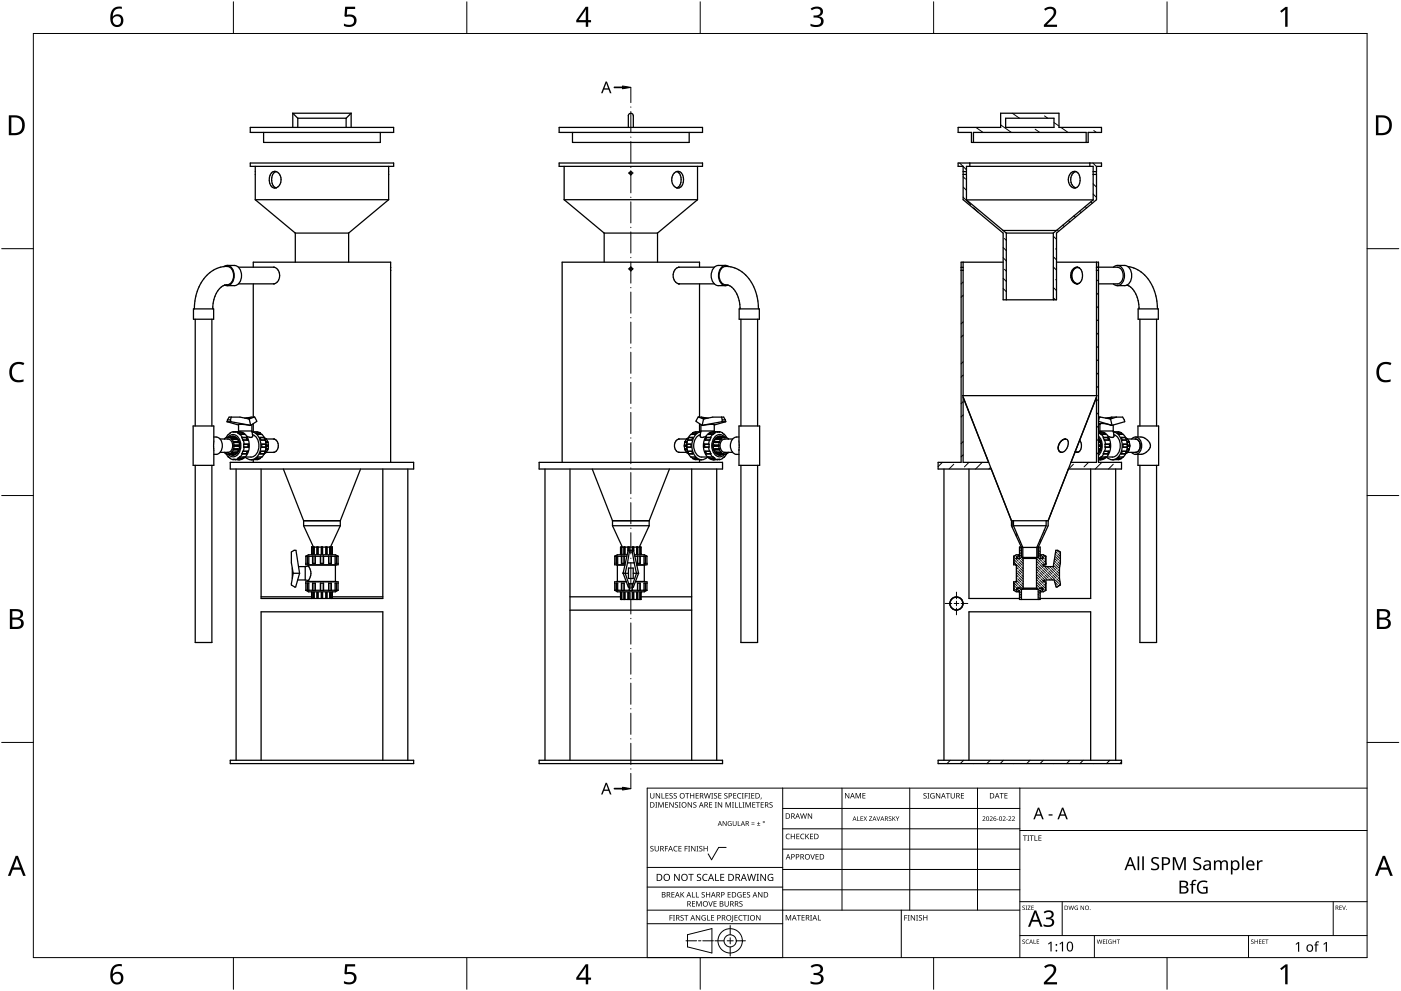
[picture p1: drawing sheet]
<svg xmlns="http://www.w3.org/2000/svg" width="420mm" height="297mm" viewBox="0 0 420 297" stroke-linecap="round" stroke-linejoin="round" font-family="sans-serif">
<g fill="none" stroke="#000" stroke-width=".38">
<path d="M75.1 38.2h43v1.5h-43zM87.8 33.9l1.5 1.5M87.8 33.9v4.3M89.3 35.4v2.8M89.3 35.4h14.5M103.8 35.4v2.8M105.3 33.9h-17.5M105.3 33.9v4.3M105.3 33.9l-1.5 1.5M114.1 39.7v3h-35v-3M167.7 38.2h43v1.5h-43zM189.9 38.2v-3.5a.74 .74 0 0 0-.7-.7 .74 .74 0 0 0-.8 .7v3.5"/>
<path d="M206.7 39.7v3h-35v-3M287.3 38.2h12.8v-4.3h17.5v4.3h12.7v1.5h-4v3h-35v-3h-4zM301.6 35.4h14.5v2.8h-14.5zM75.1 48.9h43v1h-43zM76.6 49.9l-.1 2.4M76.6 52.3v7.6M76.6 59.9l12 10M76.6 59.9h40M82.4 51.4a2.65 2.65 0 0 0-1.4 3.8 1.49 1.49 0 0 0 1.8 1.1M82.4 51.4h.1M82.4 51.4h.4M82.8 51.4a2.94 2.94 0 0 0 0 4.9"/>
<path d="M82.8 51.4a2.74 2.74 0 0 1 0 4.9M82.8 56.3h.1M116.5 51.5v.8M116.6 52.3h.1M116.6 49.9v1.5M116.6 52.3v7.6M116.6 59.9l-12 10M167.7 48.9h43v1h-43zM169.2 59.9h40M169.2 59.9l12 10M169.2 49.9v10M202.9 51.4a2.15 2.15 0 0 1 2 3l-.1 .8a1.56 1.56 0 0 1-1.8 1.1"/>
<path d="M203 51.4a2.73 2.73 0 0 0-1.5 2.5 2.73 2.73 0 0 0 1.5 2.4M203 51.4a2.97 2.97 0 0 1 0 4.9M203 56.3h.1M209.2 59.9l-12 10M209.2 49.9v10M288.8 51.5v.8M288.8 51.4h1v-1.5h38v1.5M288.8 51.4v-1.5h-1.5v-1h43v1h-1.5v1.5M289.8 51.5v.8M289.8 59.9l11 9.2M289.8 59.9h38M290.8 48.9v1"/>
<path d="M322.6 51.4a2.74 2.74 0 0 0 0 4.9M322.6 51.4a2.47 2.47 0 0 0-1.8 4l.9 .8 .9 .1M322.6 51.4a2.94 2.94 0 0 1 0 4.9M325.7 42.7v-3h-33.8v3M326.8 48.9v1M327.8 51.5v.8M327.8 59.9l-11 9.2M327.8 59.9v-7.6h1v7.6l-12 10v20h-16v-20l-12-10v-7.6h1v7.6M328.8 51.5v.8M328.8 51.4h-1M67.1 79.9a2.31 2.31 0 0 1 3 2.7l-.5 1.7a1.91 1.91 0 0 1-1.5 1.1M67.1 79.9a1.83 1.83 0 0 1 2.9 1.4 3.2 3.2 0 0 1-1.9 4.3l-.7-.1"/>
<path d="M67.2 79.9a10.9 10.9 0 0 0-8.6 9.6l-.3 3.1M70.3 79.6a3 3 0 0 1 1.9 4.3 2.32 2.32 0 0 1-1.9 1.7M70.3 79.6h-2.2M88.6 69.9v8.7M104.6 69.9v8.7M104.6 69.9h-16M181.2 69.9v8.7M197.2 69.9h-16M197.2 69.9v8.7M217.6 79.6h-2.2a3 3 0 0 0-1.9 4.3 2.34 2.34 0 0 0 1.9 1.7h2.2M218.5 79.9a1.83 1.83 0 0 0-2.8 1.4 2.96 2.96 0 0 0 2.1 4.3l.4-.1M288.8 78.6v1.5"/>
<path d="M300.8 69.1h16M300.8 78.6h-12.6v1.5h.6M300.8 69.1l1 .8M301.8 69.9h14.1M301.8 69.9v20M315.9 69.9v20M316.8 69.1l-.9 .8M316.8 78.6h12.6v1.5M328.8 78.6v1.5M337.3 79.6a2.9 2.9 0 0 1 2 3.7 2.44 2.44 0 0 1-2 2.3M337.3 79.6h-2.2M338.2 79.9a11 11 0 0 1 8.7 9.9l.2 2.8"/>
<path d="M58 92.6h6.1v3.1h-6.1zM58.5 95.7v32M63.5 95.7v32M67.4 85.4a7.5 7.5 0 0 0-3.6 7.2M67.4 85.4h.1M68.1 85.3l-.7 .1M68.1 85.6h2.2M76 85.1v39.9M76 80.1v-1.5h41.2v1.5M82 80.1a2.6 2.6 0 0 1 1.9 2.5 2.6 2.6 0 0 1-1.9 2.5M82.3 85.1h-10.8M82.3 80.1h-10.8"/>
<path d="M117.1 80.2v.7M117.2 80.9v.1M117.2 81h.1M117.2 80.1h.1M117.2 81v57.6M203.8 80.1a2.58 2.58 0 0 0-1.9 2.5 2.58 2.58 0 0 0 1.9 2.5M203.8 85.1h.1M209.8 85.1v39.9M209.8 80.1v-1.5h-41.2v60M214.2 85.1h-10.7M214.2 80.1h-10.7M218.2 85.5a2.73 2.73 0 0 1-2.3-4.1 2.52 2.52 0 0 1 3.3-1.4 11.7 11.7 0 0 1 8.2 11l.1 1.6"/>
<path d="M218.2 85.4a7.1 7.1 0 0 1 3.7 6.9v.3M221.7 92.6h6v3.1h-6zM222.2 95.7v32M227.2 95.7v32M288.2 80.2v.9M288.8 80.2v.9M288.8 81h-.6v57.6h-6.9v2h16l6 15.5M288.8 81v37.6M323 85.1h.1M323.1 80.1a2.64 2.64 0 0 0-1.2 4.3l.8 .6 .4 .1M323.3 85.1l.4-.2a1.62 1.62 0 0 1-2.2-1.7 2.13 2.13 0 0 1 2.1-2.9l.2 .1a1.64 1.64 0 0 0-2.6 1.4 2.52 2.52 0 0 0 1.8 3.3M323.3 85.1h-.3"/>
<path d="M323.8 80.4a3.3 3.3 0 0 1-.1 4.5M328.8 80.2v.9M328.8 81v37.6M328.8 81h.6M329.4 80.2v.9M329.4 81v57.6h6.9v2h-15.9M329.4 80.1h-.6M333.9 80.1a1.82 1.82 0 0 1 1.9-.4 1.82 1.82 0 0 1 1.2 1.6 3.2 3.2 0 0 1-1.9 4.3l-1.2-.5M335.1 80.1a2.64 2.64 0 0 1 1.2 4.3l-.8 .6-.4 .1h-5.7M335.1 80.1h-5.7M335.1 85.6h2.2M337.9 85.4a7.4 7.4 0 0 1 3.7 7.2"/>
<path d="M341.3 92.6h6.1v3.1h-6.1zM341.9 95.7v32M346.9 95.7v32M288.8 119.1l7.7 19.5h-7.7zM328.8 119.1v19.5h-7.6M63.5 139.5v53.1h-5v-53.1M64.1 132.2v7.3h-6.2v-11.8h6.2v4.5M64.1 136.2h.7M64.8 131a2.75 2.75 0 0 1 1.3 4.4l-.8 .7-.5 .1M64.8 131h-.7M66 135.6h2.5M66 131.6h2.5"/>
<path d="M67.3 135.6l.6 .4M67.3 131.5v.1M67.3 131.5h.1M67.9 136v.1M67.9 131.2l-.6 .3M67.9 136.1l.6 .9M67.9 136l.2 .1M68 131.1h-.1M68 136h-.1M68.1 136.1h.6M68.1 136.1h.1M68.1 126.4h1.1"/>
<path d="M68.1 126.4l3.4 1M68.2 131.6a1.59 1.59 0 0 1 1.6 2 1.66 1.66 0 0 1-1.6 2M68.2 125.9h.9M68.2 125.9l-.1 .5M68.5 130.2l-.6 .9M68.5 137l1.4 .8M68.5 130.2h.1M68.5 137h.1M68.7 131.1h-.8M68.7 131.1h1.5M68.7 131.1h.2M68.7 136.1h.1"/>
<path d="M68.9 131.2l.5 .3M69 131a1.79 1.79 0 0 1 2.7 1.3 2.76 2.76 0 0 1-2.1 4.1l-.6-.2M69.1 138.6h55v2h-55zM69.1 125.9l.1 .5M69.2 136.2l.8 .3M69.2 126.4l6 1.1M69.4 125l-.3 .9M69.4 135.7l-.5 .3M69.4 131.5h1.3M69.4 131.5h.1M69.4 135.6l1.3 .1M69.4 131.5l.2 .2"/>
<path d="M69.4 135.6h1.3M69.6 131.7l.3 .7M69.6 135.5h.1M69.6 135.5l-.2 .1M69.6 135.5h1.3M69.9 129.4l-1.4 .8M69.9 129.4l1.5 .3M69.9 129.4h2M69.9 134.9l-.3 .6M69.9 132.4l.1 .2M69.9 134.8h.1M69.9 134.8h1.3"/>
<path d="M70 132.3l-.1 .1M70 136.1h-1.3M70 136.1h.1M70 130.8l-.8 .2M70 132.7l.1 .8M70 132.6h1.3M70 134.6l-.1 .2M70 132.6h.1M70 134.5v.1M70.1 131h-1.7a2.03 2.03 0 0 1 2.2-.7 2.03 2.03 0 0 1 1.4 1.8 3.8 3.8 0 0 1-1.6 4.7h-1.2l-.8-.6 1.7-.1M70.1 136l-.1 .1M70.1 131.1h-.2l.2 .1"/>
<path d="M70.1 136l-.1 .2a2.69 2.69 0 0 0 1.9-2.6 2.69 2.69 0 0 0-1.8-2.6h-.1a2.7 2.7 0 0 1 1.3 4.4l-.8 .7-.4 .1M70.1 133.8l-.1 .8M70.2 133.5v.2M70.2 133.7h.1M70.2 133.7h1.3M70.2 133.4v.1M70.2 136l-1.5 .1M70.6 137.8h-.7h2M70.7 131.5l.2 .2M70.7 131.5h.1M70.7 131.5l.2 .2h-1.3M70.7 135.6v.1"/>
<path d="M70.8 135.5l-.1 .1M70.9 135.5l-.2 .2M71.2 129.4a2.86 2.86 0 0 1 3.3 2.6 4.7 4.7 0 0 1-2.1 5.7l-.6 .1M71.2 137.8h.6M71.2 132.4l.1 .3M71.2 132.4l.1 .2M71.2 134.8h.1M71.2 132.4h-1.3M71.2 132.3v.1M71.2 132.3h-1.2M71.3 134.6h-1.3M71.3 134.6l-.1 .2"/>
<path d="M71.3 134.6l-.1 .3M71.4 137.3h1.3M71.4 129.9l.5 .4 1.4-.1M71.4 137.3v.1M71.4 137.4l-.8 .4M71.4 129.7v.2M71.4 129.7l1.3 .2M71.4 133.5v.2M71.4 133.7h.1M71.4 133.7h-1.2M71.5 133.5v.3M71.5 133.4l-.1 .1"/>
<path d="M71.5 133.4l-1.3 .1M71.5 129.2v.2M71.5 129.2h4M71.8 137.8h-.3M72 130.2l.6 .9M72.6 136l1.3 .1M72.6 136h1.3M72.6 131.2h1.3M72.6 131.2l.2 .7M72.6 136.1l-.6 .9M72.7 129.7l.6 .5M72.7 129.9h-1.3"/>
<path d="M72.7 137.3l-1.3 .1M72.7 129.9l.5 .3M72.8 131.9h.2M72.8 135.3l-.2 .7M72.9 131.9l.3 1.2M73.1 134h1.3M73.1 133.2v.8M73.1 133.2h1.3M73.2 137l-.5 .3M73.2 134.1l-.4 1.2M73.3 137l-.6 .4M73.3 137l-1.4-.1-.5 .4"/>
<path d="M73.4 125.3h1.8l-.8 .2M73.6 137h1.7M73.8 125.3l2.6-.3 .6 1.3-1.8 1.2M73.9 131.2l.4 .7h-1.5M73.9 136v.1M73.9 131.1l.4 .8M73.9 131.1l-1.3 .1M73.9 131.1v.1M74.3 135.3l-.4 .8M74.3 135.3l-.4 .7M74.3 135.3h-1.5M74.4 133.2v.8"/>
<path d="M74.4 133.2h-1.3M74.5 133.1v1M74.7 125.6l.5 1.9M74.7 125.6l-2.7-.6h-3.3l-.5 .9M74.9 127.5l-3.3-.3-.1 2M75.2 127.5h-.2M75.5 129.4h1.7l.8 .3M75.5 129.2l.2 1.7-.5 .2-1.2-.3M75.5 127.3v1.9M75.5 137.8h-.2M75.6 129.4a4.4 4.4 0 0 1 2.4 5.8 2.74 2.74 0 0 1-3.8 2.3l-.7-.5M75.7 130.3a3.8 3.8 0 0 1 1.1 5.9l-1 .7-.5 .1"/>
<path d="M75.9 137.8h-.4M75.9 137.8h1.3M76 127v2.4M76 137.8v.8M76.2 125l-1.5 .6M76.9 129.9h1.2M78 137.4l-.9 .4M78.1 129.9l-1.4-.2 .6 .5h1.3l.6 .9M78.1 137.3h-1.2M78.1 129.9l.4 .3M78.2 135.3l-.3 .8 1.3-.1M78.3 131.9h1.3"/>
<path d="M78.5 133.1l1.3 .1M78.5 137l-.4 .3M79.2 131.2l.5 .3M79.2 131.2l-1.3-.1 .3 .8M79.2 136h-1.2M79.2 131.2h-1.2M79.2 131.2l.3 .7M79.4 131.5h.3M79.4 135.5h.5M79.5 131.9h.1M79.5 135.3l-.3 .7M79.5 131.9l.3 1.2"/>
<path d="M79.6 135.3h-.1M79.6 135.3h-1.3M79.7 134.8h.6M79.7 132.4h.6M79.7 135.7l-1.1 1.3h-1.3l-.6 .4 1.4-.1M79.7 132.6h.7M79.7 131.5h.1M79.7 135.6l-.3 .1M79.7 135.6h-.3M79.7 131.5l.2 .2M79.8 134.1l-.3 1.2M79.8 133.2l-1.3-.1v1"/>
<path d="M79.8 134h-1.3M79.8 134l-1.3 .1M79.8 133.2v.8M79.8 133.4l.7 .1M79.8 133.7h.7M79.8 131.6h2.4M79.8 135.6h2.4M79.9 131.7l.4 .7M79.9 131.7h-.5M80.3 134.8h.1M80.3 132.4v.2M80.3 134.9l-.6 .7"/>
<path d="M80.3 132.3h-.6M80.3 132.3v.1M80.3 134.6v.2M80.3 132.6h.1M80.3 132.7l.2 .8M80.4 134.5l-.1 .1M80.4 134.5l-.7 .1M80.5 133.8l-.2 .8M80.5 133.7h-.7M80.5 133.5v.2M82 131.6a2.16 2.16 0 0 1 1.5 1.9 2.16 2.16 0 0 1-1.2 2.1M82.3 135.5l-.3 .1"/>
<path d="M161.7 138.6h55v2h-55zM202.8 135.2h.1M202.9 135.2l.6 .4M203.5 135.6h.3M203.5 131.6h2.5M203.5 135.6h2.5M203.5 131.6a2.24 2.24 0 0 0-.7 3.6M203.8 131.6h-.3M205.2 133.8l.2 .8M205.2 133.7h.8M205.2 133.4l.1 .3M205.3 133.7h-.1"/>
<path d="M205.4 132.7l-.2 .8M205.4 134.5l.1 .3M205.4 134.5l.6 .1M205.4 134.9l.4 .6h.5M205.5 134.8h.6M205.5 132.4l-.1 .2M205.5 134.8h.1M205.8 131.7l-.4 .7M205.9 135.5l.1 .1M206 134.1l.2 1.2M206 133.4h-.8M206 133.7h-.7"/>
<path d="M206 133.2l1.2-.1v1M206 134l1.2 .1M206 134h1.2M206 133.2v.8M206 135.7l1.1 1.3h1.3l.6 .4h-1.3M206 135.6h.4M206 135.6v.1M206 131.5l-.1 .2M206 131.5h.1M206 132.6h-.6M206.1 132.4h-.6M206.1 132.3l-.6 .1"/>
<path d="M206.2 131.9l-.2 1.2M206.2 135.3l.3 .7M206.2 135.3h1.2l.4 .8M206.3 131.7h-.5M206.4 131.5h-.4M206.4 135.7h-.4M206.5 131.2l-.5 .3M206.5 136l1.3 .1M206.5 136h1.3M206.5 131.2l-.3 .7h1.3M206.5 131.2h1.3M207.2 137l.5 .3"/>
<path d="M207.2 133.1l-1.2 .1M207.7 137.3h1.1M207.7 137.3v.1M207.7 129.9l-.5 .3M207.7 137.4l.8 .4M207.7 129.7h1.3l-.6 .5h-1.3l-.6 .9M207.7 129.7v.2M207.8 131.1l-.4 .8M207.8 131.1l-1.3 .1M208.5 129.4l-.8 .3M208.6 129.4h1.6a4.5 4.5 0 0 0-2.2 6.5 2.43 2.43 0 0 0 4.2 1.1M208.6 137.8h1.3"/>
<path d="M208.8 129.9h-1.1M209.5 125l1.5 .6M209.8 127v2.4M209.8 137.8v.8M209.8 137.8h.4M210 130.6a.93 .93 0 0 0 1.5 .2l.3-.1M210 130.6h.1M210 130.3a3.8 3.8 0 0 0-.1 6.6l.5 .1M210.2 129.2h4M210.2 129.2l-.2 1.4M210.2 127.3v1.9M210.5 137h1.7"/>
<path d="M210.5 137.8h-.3M211 125.6l-.4 1.9M211 125.6l2.8-.6h3.2l.5 .9M211.2 133.1v1M211.3 133.2h1.4M211.3 134h1.4M211.3 133.2v.8M211.5 135.3l.3 .8M211.8 131.1l-.3 .8M211.8 131.1h1.3M211.8 131.1l.1 .1M211.8 136.1h1.3"/>
<path d="M211.9 131.2l-.4 .7h1.4M211.9 136l-.1 .1M211.9 125.3l-2.5-.3-.7 1.3 1.9 1.2M212.4 125.3h-1.8l.8 .2M212.4 137l.6 .4M212.4 137l1.4-.1 .5 .4M212.5 134.1l.4 1.2M212.6 137l.4 .3M212.7 133.2v.8M212.7 134h-1.4M212.8 131.9l-.3 1.2M212.9 135.3l.3 .7"/>
<path d="M212.9 131.9h-.1M212.9 135.3h-1.4l.4 .7M213 129.9h1.3M213 129.9l-.4 .3M213 137.3v.1M213 129.7l-.6 .5M213 129.7h1.3M213 129.7v.2M213.1 136.1l.6 .9M213.1 131.1l.1 .1M213.2 131.2l-.3 .7M213.2 136l-.1 .1"/>
<path d="M213.2 136h-1.3M213.2 131.2h-1.3M213.7 130.2l-.6 .9M213.9 129.4h.6M213.9 137.8h.6M213.9 129.4h1.9M213.9 137.8h1.9h-.6M213.9 129.4a3.8 3.8 0 0 0-3 4.2 3.8 3.8 0 0 0 3 4.2M214.2 127.3l-3.6 .2M214.2 129.2v.2M214.2 127.3v1.9M214.2 137.8h-.3"/>
<path d="M214.2 133.5v.3M214.3 133.7h1.3M214.3 133.4v.1M214.3 133.4l1.3 .1M214.3 137.4l.8 .4M214.3 133.7h.1M214.3 133.5v.2M214.3 137.4h-1.3M214.3 129.7v.2M214.3 129.9l-.5 .4-1.4-.1M214.3 137.3v.1M214.3 137.3h-1.3"/>
<path d="M214.4 131a1.83 1.83 0 0 1 2.9 0h-1.6a2.67 2.67 0 0 0-1.9 2.6 2.67 2.67 0 0 0 1.9 2.5h1.7a2.04 2.04 0 0 1-2.2 .8 2.04 2.04 0 0 1-1.5-1.8 4.2 4.2 0 0 1 .7-4.1zM214.4 134.6l.1 .3M214.4 134.5l1.3 .1M214.4 134.5v.1M214.4 132.6h.1M214.4 134.6l.1 .2M214.5 132.4l-.1 .3M214.5 132.4h1.3M214.5 134.8h.1M214.5 132.4l-.1 .2M214.8 135.5l.2 .2M214.9 135.5h1.3"/>
<path d="M214.9 135.5l.1 .1M215 131.5l-.2 .2M215 131.5l-.1 .2h1.3M215 135.6v.1M215 131.5h.1M215.1 129.4l-.8 .3M215.6 136l.2 .1M215.6 133.8l.1 .8M215.6 136l1.5 .1M215.6 133.4v.1M215.6 133.7h.1M215.6 133.5v.2"/>
<path d="M215.6 131a2.71 2.71 0 0 0-1.8 2.6 2.71 2.71 0 0 0 1.8 2.6M215.7 136l.1 .1M215.7 131.1l-.1 .1M215.7 130.8l.8 .2M215.7 132.7l-.1 .8M215.7 134.5v.1M215.7 132.6h-1.3M215.7 134.6l.1 .2M215.7 132.6h.1M215.8 136.1h1.3M215.8 136.1h.1M215.8 134.9l.4 .6"/>
<path d="M215.8 132.3l-1.3 .1M215.8 132.3v.1M215.8 134.8h-1.3M215.8 132.4l-.1 .2M215.8 134.8h.1M215.8 129.4l1.5 .8 .6 .9M215.8 129.4h-.6M216.2 131.7l-.4 .7M216.2 135.5h.1M216.2 135.5l.1 .1M216.3 135.7l.5 .3M216.3 135.6h-1.3"/>
<path d="M216.3 131.5l-.1 .2M216.3 135.6v.1M216.3 131.5h-1.3M216.3 135.7h-1.3M216.3 131.5h.1M216.4 125l.2 .9M216.5 136.2l-.8 .3M216.5 126.4h1.1M216.5 126.4l-5.9 1.1M216.6 125.9l-.1 .5M216.6 125.9h.9M216.7 131a1.77 1.77 0 0 0-2.7 1.3 2.8 2.8 0 0 0 2.1 4.1l.6-.2"/>
<path d="M216.8 131.2l-.5 .3M217 136.1h.6M217.1 131.1l.8 .1M217.1 131.1h-1.5M217.1 131.1h-.2M217.1 136.1h.1M217.2 137h.1M217.2 135.6h2.5M217.2 131.6h2.5M217.3 137l-1.5 .8M217.5 131.6a2.09 2.09 0 0 0-1.6 2 2.09 2.09 0 0 0 1.6 2M217.5 125.9l.1 .5"/>
<path d="M217.6 126.4l-3.4 1M217.7 136.1h.1M217.8 136.1l-.5 .9M217.8 131.2l.6 .3M217.9 136l-.2 .1M217.9 136h.1M217.9 131.1h-.1M217.9 136h-.1M217.9 131.1v.1M217.9 136v.1M218.4 131.5h.1M218.4 131.5v.1"/>
<path d="M218.4 135.6l-.6 .4M220.9 136.2h.7M221.6 131a2.53 2.53 0 0 0-2.4 1.2 2.53 2.53 0 0 0 .1 2.7 1.92 1.92 0 0 0 1.6 1.3M221.6 132.2v7.3h6.2v-11.8h-6.2v4.5M227.2 139.5v53.1h-5v-53.1M319.5 131.6a2.49 2.49 0 0 0-1.6 3.8l.5 .2M319.5 131.6a1.62 1.62 0 0 1 .5 2.6l-.7 1-.9 .4M319.5 131.6a2.46 2.46 0 0 0-1.6 3.8l.5 .2M322.4 135.4l.6 .2M322.5 135.3l1.1 .1M323 135.6h.1M323.6 135.4l-.6 .2"/>
<path d="M323.8 132a2.63 2.63 0 0 1-.2 3.4M329.4 135.7a3.3 3.3 0 0 0 0-4.2 3.3 3.3 0 0 1 0 4.2M329.4 129.6l.3 .1M329.4 130.8a4.3 4.3 0 0 1 0 5.7M329.4 131.3a3.7 3.7 0 0 1 0 4.6M329.4 129.4h.8h-.7M329.4 133.7h.4M329.4 132.6h.3M329.4 126.1l.1 .2M329.4 132.3l.2 .1M329.4 125l3.7 .6M329.4 137.8h.8"/>
<path d="M329.4 127l.5 .3M329.5 137.8h.7M329.5 126.3l4 1.2M329.5 126.3h-.1M329.5 132.4l.1 .3M329.6 132.4h-.2M329.6 132.4v.2M329.6 134.6l-.2 .2M329.6 132.6h.1M329.6 134.6l-.1 .3M329.7 134.5l-.1 .1M329.7 134.5l-.3 .1"/>
<path d="M329.7 137.3h1.3M329.7 129.9l.6 .3M329.7 137.3v.1M329.7 137.4l-.3 .2M329.7 129.7h1.3M329.7 129.7v.2M329.8 125l-.4 1M329.8 133.7h-.4M329.8 133.7h.1M329.8 133.5v.3M329.8 133.4v.3M329.8 133.4l-.4 .1"/>
<path d="M329.8 127.1a5.1 5.1 0 0 1 3.4 .4h.3M329.9 129.2h4M329.9 127.1v2.1M329.9 129.2l-.1 .2M330.1 129.4a3.7 3.7 0 0 1 3 4.2 3.6 3.6 0 0 1-3.2 4.2M330.3 130.2l.6 .9M330.3 137l-.6 .3M330.3 137h1.3l-.6 .4M330.9 136h1.3M330.9 131.2h1.3M330.9 131.2l.3 .7M330.9 136l.1 .1"/>
<path d="M330.9 136.1l-.6 .9M331 136.1h1.2M331 131.1l-.1 .1M331 131.1h1.2M331 129.7l.6 .5h-1.3M331 137.4h-1.3M331 129.7v.2M331 137.3v.1M331 129.9l.5 .3M331 129.9h-1.3M331.2 131.9h.1M331.2 135.3l-.3 .7"/>
<path d="M331.3 131.9l.2 1.2M331.3 135.3h-.1M331.4 134h1.3M331.4 133.2v.8M331.4 133.2h1.3M331.5 137l-.5 .3M331.5 134.1l-.2 1.2M331.6 125.3h1.9l-.8 .2M331.9 137h1.7M332 125.3l1.4-.3h3.3l.5 .9 .1 .5-3.8 1.1M332.2 131.2l.4 .7h-1.4M332.2 136v.1"/>
<path d="M332.2 131.1l.4 .8M332.2 131.1v.1M332.6 135.3l-.4 .8M332.6 135.3h-1.4M332.6 135.3l-.4 .7M332.7 133.2v.8M332.7 133.2h-1.3M332.8 133.1v1M333.1 125.6l.4 1.9M333.9 129.2l.2 1.4a.95 .95 0 0 1-1.6 .2h-.2M333.9 127.4v1.8M334 130.3a3.8 3.8 0 0 1 1.1 5.9l-1 .7-.5 .1"/>
<path d="M334.2 129.4h-.4a4.5 4.5 0 0 1 2.2 6.5 2.45 2.45 0 0 1-4.1 1.1M334.2 137.8h-.6M334.2 137.8h1.3M334.8 125l-1.7 .6M335.2 129.9h1.2M335.4 129.4l.9 .3M335.5 129.4h-1.3M335.6 137l-.6 .4 1.4-.1M336.2 131.1l.3 .8M336.2 136.1h1.3M336.2 131.1h1.3M336.3 137.4l-.9 .4"/>
<path d="M336.4 129.9l-1.4-.2 .6 .5M336.4 137.3h-1.2M336.4 129.9l1.1 1.2M336.6 131.9h1.3M336.8 133.1l1.3 .1M336.9 137h-1.3M336.9 130.2h-1.3M337.5 131.2l.5 .3M337.5 136.1l-1.1 1.2M337.5 131.1v.1M337.5 136h-1.2M337.5 131.2h-1.2"/>
<path d="M337.5 136v.1M337.5 131.2l.3 .7M337.7 131.5h.4M337.8 135.5h.4M337.8 135.3l-.3 .7M337.8 131.9h.1M337.9 131.9l.2 1.2M337.9 135.3h-1.4l-.3 .8M337.9 135.3h-.1M338 134.8h.6M338 132.4h.6M338 135.7l-.5 .3"/>
<path d="M338 132.6h.7M338.1 135.7h-.4M338.1 131.5h.1M338.1 131.5l.1 .2h-.4M338.1 135.6h-.4M338.1 135.6v.1M338.1 133.2l-1.3-.1v1M338.1 134h-1.3M338.1 134l-1.3 .1M338.1 133.2v.8M338.1 134.1l-.2 1.2M338.1 133.7h.7"/>
<path d="M338.1 135.6h2.5M338.1 131.6h2.4a2.15 2.15 0 0 1 1.4 2 2.15 2.15 0 0 1-1.4 2M338.2 135.5l-.1 .1M338.2 131.7l.4 .7M338.6 132.4l.1 .2M338.6 134.8h.1M338.6 134.9l-.4 .6M338.6 132.3v.1M338.6 132.3h-.6M338.7 134.6l-.1 .2M338.7 132.6h.1M338.7 132.7l.1 .8"/>
<path d="M338.7 134.5l-.7 .1M338.7 134.5v.1M338.8 133.8l-.1 .8M338.8 133.7h.1M338.8 133.5v.2M338.8 133.4h-.7M338.8 133.4v.1M339.3 131.6a1.59 1.59 0 0 1 1.7-.5 1.59 1.59 0 0 1 1.1 1.2 2.75 2.75 0 0 1-1.6 3.9l-1.2-.6M340.4 131.6a2.06 2.06 0 0 1 1.6 2 2.06 2.06 0 0 1-1.5 2h-.1M340.6 131h1.6a2.76 2.76 0 0 1 2.6 3.3l-.8 1.1-1 .6-2.4 .2M341.3 131v-3.3h6.2v11.8h-6.2v-3.3M341.9 132.8h.1"/>
<path d="M341.9 134.4h.1M346.9 139.5v53.1h-5v-53.1M70.8 140.6v87.3M78.3 140.6v38.8h36.5v-38.8M85 140.6l6.1 15.5M91.1 156.1h11M91.1 157.6h11M91.1 157.6l2.9 6.4M91.1 156.1v1.5M102.1 157.6l-3 6.4M102.1 156.1v1.5M108.1 140.6l-6 15.5"/>
<path d="M122.3 140.6v87.3M163.4 140.6v87.3M170.9 140.6v87.3M177.6 140.6l6.1 15.5M183.7 156.1h11M183.7 157.6h11M183.7 157.6l2.9 6.4M183.7 156.1v1.5M194.7 157.6l-3 6.4M194.7 156.1v1.5M200.8 140.6l-6.1 15.5M207.4 140.6v87.3"/>
<path d="M214.9 140.6v87.3M283.1 140.6v87.3M290.6 140.6v38.8h15.1M303.3 156.1v1.5l3 6.5M303.3 156.1h11M303.3 156.1l-14.6-37.5h40.3l-14.7 37.5M303.9 157.6l2.8 6.5M303.9 156.1v1.5M313.7 157.6h-9.8M313.7 157.6l-2.8 6.5M313.7 156.1v1.5M314.3 156.1v1.5l-3 6.5"/>
<path d="M327.1 140.6v38.8h-15.2M334.6 140.6v87.3M78.3 178.9h15.2M87.7 170.3v3.1M87.9 171.8l-.5-3.1v-3.2l.8-.6h.6l1 6.9M87.9 171.8l-.5 3.5 1 .6h.3l1.1-4.1M89.3 173.8h2.2M89.5 169.8h2M89.8 171.8h-1.9M91.5 173.8l1 .2M91.5 169.8v4M91.7 174.8h.1"/>
<path d="M91.7 168.9h.1M91.7 176.9v-2.5h9.7v2.5M91.7 176.9h.4M91.7 166.7h.4M91.8 166.7l.7-.4h8.1l.7 .4M91.8 166.7h.1M91.8 166.7h-.1M92.1 166.7v2.2h.5v-2.2M92.1 176.9v-2.1h.5l.1 2.2M92.1 176.9l.2 .1M92.3 174.8v2.2M92.3 166.7h.3"/>
<path d="M92.3 166.7v2.2M92.3 166.7h-.2M92.3 169.3h8.5M92.5 169.7a3.6 3.6 0 0 1 0 4.3M92.5 169.4v.3M92.5 174v.3M92.5 169.7l-1 .1M92.5 174h.1M92.6 166.7h1.1M93.5 177.4v2M93.5 164h.1M93.5 179.4v-1.8l.1 1.8"/>
<path d="M93.5 164v2.3M93.5 164v2v-2M93.6 164h5.9M93.7 176.9l.1 .1M93.7 176.9v-2.1h.9l-.1 2.2M93.7 176.9l-1.4 .1M93.8 166.7v2.2M93.8 166.7h-.1M93.8 177h5.5M93.8 174.8v2.2M94 164l.1 2M94 179.4v-1.8h.2v1.8"/>
<path d="M94.1 177.6v1.8M94.2 164v2h-.2v-2M94.5 166.7h1.6M94.5 166.7l.1 2.2h-.9v-2.2M94.5 166.7h-.7M94.6 176.9l-.1 .1M95.1 164h.1M95.1 179.4v-1.8h.3v1.8M95.1 164v2h.3v-2M95.4 164h.1M96.1 166.7v2.2h.9v-2.2M96.2 174.8v2.2l-.1-2.2h.9v2.2v-2.2"/>
<path d="M96.2 166.7v2.2M96.2 166.7h-.1M96.4 164h.1M96.4 179.4v-1.8h.3v1.8M96.4 164v2h.3v-2M96.7 164h.1M97 166.7h.1M97 166.7v2.2M97 166.7h-.8M97.7 164h.1M97.7 179.4v-1.8h.4v1.8M97.8 164l-.1 2h.4v-2l-.1 2"/>
<path d="M98 177.6v1.8M98.6 176.9v.1M98.6 166.7v2.2h.8v-2.2M98.6 166.7h-1.6M98.9 179.4v-1.8h.2v1.8M99 177.6v1.8M99.1 164v2h-.2v-2M99.1 164l-.1 2M99.3 166.7v2.2M99.3 166.7h-.7M99.3 174.8v2.2M99.3 166.7h.1"/>
<path d="M99.4 176.9v-2.1h-.8v2.2M99.4 176.9l1.5 .1M99.4 176.9l-.1 .1M99.5 164h.1M99.6 164l.1 2.3M99.6 164v2M99.6 177.6l-.1 1.8M99.7 177.4l-.1 2M99.7 178.9h15.1M100.5 166.7v2.2h.5v-2.2M100.5 176.9v.1M100.5 166.7h-1.1"/>
<path d="M100.6 169.4v4.9M100.8 174.4h-8.5M100.9 174.8v2.2M100.9 166.7h.1M100.9 166.7v2.2M100.9 166.7h-.4M101 176.9l-.1 .1M101 176.9v-2.1h-.5v2.1M101.3 166.7h.1M101.4 166.7v2.6h-9.7v-2.6M101.4 176.9l-.8 .5h-8.1l-.8-.5M101.4 176.9h-.4"/>
<path d="M101.4 166.7h-.4M170.9 178.9h15.2M184.3 174.8h.1M184.4 166.7l-.1 2.6h3.1M184.4 168.9h-.1M184.4 176.9h.4M184.4 166.7h.4M184.4 166.7h.1M184.8 166.7v2.2h.4v-2.2M184.8 176.9l.1 .1M184.9 166.7v2.2M184.9 166.7h-.1"/>
<path d="M184.9 166.7h.3M184.9 174.8v2.2M185 169.3l2.4 .1M185.2 169.4v4.9M185.2 176.9l.1 .1M185.2 166.7h1.2M185.2 176.9v-2.1h-.4v2.1M186.1 166.3v-2.3h6.2v2.3M186.1 177.6h.1M186.1 166h.1M186.4 176.9l-1.5 .1M186.4 166.7v2.2h.8v-2.2"/>
<path d="M186.4 176.9l.1 .1M186.4 177.6v2.1M186.5 174.8v2.2M186.5 177h5.4M186.5 166.7v2.2M186.5 166.7h-.1M186.5 179.7v-2.1h-.2v2.1M186.5 164v2h-.2v-2l.1 2M186.9 171.6v.3M186.9 171.8l1.5 4.1h1.6l1.5-4.1M187.1 179.7v-2.1h.3v2.1M187.1 164h.1"/>
<path d="M187.2 166.7h-.7M187.2 166.7v2.2M187.2 174.8v2.2v-2.2h-.8v2.1M187.2 166.7h.1M187.2 164l-.1 2h.3v-2M187.2 166.7h.8M187.4 164h.1M187.4 179.7h.1M187.8 174.3l-2.8 .1M187.8 174.4h-3.5l.1 2.5M188.1 166.3h-3l-.7 .4M188.2 168.7l-.7 3.1 1.1 3.2"/>
<path d="M188.3 179.7v-2.1h.4l-.1 2.1M188.3 164h.1M188.4 164l-.1 1.2M188.5 171.8h-1.6M188.5 170.3h1.4v3.1h-1.4zM188.6 175l.1 .3M188.6 175h1.2M188.6 164.9l.1 .6M188.6 164h.1M188.6 164v.9M188.6 179.7h.1M188.7 175.3l-.2 .6"/>
<path d="M188.7 165.5l-.5 3.2M188.8 175.9v1.1l-.1-1.1M189.6 175.9v1.1l.1-1.1M189.6 165.5l.6 3.2M189.6 165.5h-.9M189.7 164.9v-.9v.9M189.7 175.3l.2 .6M189.7 175.3h-1M189.7 177.6v2.1v-2.1h.3v2.1M189.8 164.9l-.2 .6M189.8 175l-.1 .3M190 164.9h-1.6l-1.5 6.9"/>
<path d="M190 164.9l1.5 6.9M190 165v-1v1.2M190 177.6v2.1M190.2 168.7l.7 3.1-1.1 3.2M190.2 168.7h-2M190.3 166.3h2.9l.7 .4M190.5 174.4h3.5v2.5M190.6 174.3l2.8 .1M191 164h.1M191 179.7h.1M191 164v2h.3v-2l-.1 2M191.2 176.9v.1"/>
<path d="M191.2 177.6v2.1M191.2 166.7h-.8M191.2 166.7v2.2h.8v-2.2M191.3 179.7v-2.1h-.3v2.1M191.5 171.6v.3M191.5 171.8h-1.6M191.9 164v2h.2v-2l-.1 2M191.9 174.8v2.2M191.9 166.7h.1M191.9 166.7h-.7M191.9 166.7v2.2M192 177.6v2.1"/>
<path d="M192 176.9l1.5 .1M192 176.9l-.1 .1M192 176.9v-2.1h-.8v2.2M192.1 179.7v-2.1h-.2v2.1M192.3 178.9h15.1M192.3 177.4v2.3h-6.2v-2.3M192.3 166h.1M192.3 177.6h.1M193.1 166.7h-1.1M193.1 166.7v2.2h.5v-2.2M193.2 169.4v4.9M193.4 169.3l-2.4 .1"/>
<path d="M193.5 166.7h-.4M193.5 166.7v2.2M193.5 174.8v2.2M193.5 166.7h.1M193.6 176.9v-2.1h-.5v2.2M193.6 176.9l-.1 .1M193.9 166.7h.1M194 176.9h-.4M194 166.7h-.4M194 166.7v2.6h-3.1M194 176.9l-.8 .5h-8.1l-.7-.5M194 168.9h.1"/>
<path d="M194 174.8h.1M304 174.8l.1 2.2 .7 .4h.9M304.1 166.7l-.1 2.2M304.1 166.7l-.1 2.6 .8 .1v4.9l-.8 .1 .1 2.6M305 176.3h.9h-.9v.5zM305 166.8v.6h.9h-.9zM305.6 166.3v.4l.1-.1M305.7 177.1h.1M305.7 166.7h.1M305.7 166.3h-.9l-.7 .4M306.7 167.1l.1 .1M306.7 164.1v3"/>
<path d="M306.8 167.2v.2h4.1v-.2M306.8 176.5l-.1 .1M306.8 176.5h4.1M306.8 167.4v8.9M310.8 167.4v8.9M310.9 176.5v-.2h-4.1v.2M310.9 167.2h-4.1M310.9 176.5l.1 .1M310.9 164.1v3M310.9 164.1h-4.2M311 167.1l-.1 .1M311.4 179.7v-3.1h-5.1v3.1"/>
<path d="M311.9 166.7h.1M311.9 177.1h.1M311.9 166.3h1l.7 .4M312.1 166.3v.4l-.2-.1v-2.6h-.5v3.1h-5.1v-3.1h-.6v2.6M312.1 177.4v-.4h-.2v2.7h-6.2v-2.7h-.1v.4M312.7 166.8v.6h-.9h.9M312.7 176.3h-.9h.9v.5M312.7 176.8h.1M312.7 166.8h.1M313.6 166.7l.1 2.6h-.6l-.2 .4 3 .1 .7-4.9h.6l.8 .6v3.2a16.8 16.8 0 0 0 0 6.6l-1.3 .6-.6-2.1-3.2 .2 .2 .4h.6l-.1 2.6M313.6 166.7l.1 2.2M313.7 174.8l-.1 2.2-.7 .4h-1"/>
<path d="M207.4 182.9h-36.5M69.1 227.9h55v1h-55zM114.8 227.9v-44.5h-36.5v44.5M161.7 227.9h55v1h-55zM281.3 227.9h55v1h-55zM327.1 227.9v-44.5h-36.5v44.5"/>
<circle cx="189.2" cy="51.9" r=".44"/>
<circle cx="189.2" cy="80.6" r=".44"/>
<circle cx="286.8" cy="180.9" r="1.9"/>
<circle cx="286.8" cy="180.9" r="2.01"/>
</g>
<g fill="none" stroke="#000" stroke-width=".3">
<path d="M292.9 38.3l1.9 1.4M300.1 37.4l3.2 2.3M303.6 33.9l2.1 1.5M310.4 38.7l1.4 1M313.2 34.7l1 .7M316.1 36.7l1.5 1.1M318.2 38.2l2.1 1.5M328 39.1l.8 .6M287.8 48.9l2 2M288.8 59.1l2.3 2.3M288.8 53l.8 .7M288.9 56.1l.9 .9"/>
<path d="M327.8 48.9l1 1.1M327.8 58.2l1 1M327.8 55.1l1 1M292 62.3l1.3 1.3M300.8 77.3l1 .9M300.8 74.2l1 .9M301.2 71.5l.6 .6M315.9 76.9l.9 1M315.9 70.8l.9 .9M316.6 74.6l.2 .2M317.1 68.9l.4 .4M318.7 67.5l.5 .4"/>
<path d="M320.4 66.1l.4 .4M322.1 64.7l.4 .4M323.8 63.3l.4 .4M325.4 61.9l.5 .4M327.1 60.5l.4 .4M329.4 79.8l-.3 .3M288.8 84.5l-.6 .6M288.8 88.5l-.6 .6M288.8 96.5l-.6 .6M300.8 86.5l1 .9M300.8 83.4l1 1M301.2 80.7l.6 .6"/>
<path d="M315.9 89.2l.6 .7M315.9 86.2l.9 .9M315.9 80l.9 1M316.6 83.8l.2 .2M329.4 83.8l-.3 .3M329.4 87.8l-.6 .6M329.4 91.8l-.6 .6M329.4 95.7l-.3 .4M329.4 99.7l-.6 .6M288.8 100.5l-.6 .6M288.8 108.4l-.6 .6M288.8 112.4l-.6 .6"/>
<path d="M329.4 103.7l-.6 .6M329.4 107.7l-.3 .4M329.4 111.7l-.6 .6M329.4 115.7l-.6 .6M329.4 119.7l-.3 .3M282.6 138.6l-1.3 1.3M286 139.2l-1.4 1.4M288.8 120.4l-.6 .6M288.8 124.4l-.6 .6M288.8 132.4l-.6 .6M288.8 136.3l-.6 .6M289.2 120h.1"/>
<path d="M290.4 122.9h-.1M290.6 138.6l-1.4 1.4M291.5 125.7v.1M292.6 128.6h.1M293.7 131.5h.1M294.6 138.6l-2 2M296 137.2h-.1M321.9 139.2l-1.4 1.4M322.9 134.1v.1M325.5 127.6h.1M326.5 138.6l-1.4 1.4M329.4 127.6l-.6 .6"/>
<path d="M329.4 123.6l-.6 .6M329.4 131.6l-.3 .4M329.4 135.6l-.6 .6M330.4 138.6l-2 2M333.9 139.2l-1.5 1.4M297.1 140.1l-.5 .5M298.2 142.9h.1M299.3 145.8h.1M300.4 148.7h.1M301.6 151.5h.1M303.6 156.1v2M304.8 159.7v1"/>
<path d="M313.2 159.7v.4M313.2 158.9v.1M315.2 153.8h.1M317.8 147.2v.1M320.4 140.7h-.1M285.2 180h-.1M285.6 179.4l-.2 .1M287.7 179.1h-.2M288.2 179.4h-.1M288.5 179.8h-.1M304 169.2l.1 .1M304 174.7l1 .9"/>
<path d="M304.1 176.3l.1 .1M304.1 175.5l.5 .5M304.1 168.5l.5 .5M304.1 167.7l.9 .9M304.1 166.9l.1 .1M304.4 176.6l.8 .8M304.4 167.3l1 .9M304.4 166.5l.2 .1M304.5 174.4l.9 .8M304.8 173.1l.2 .2M304.8 172.3l.6 .6M304.8 170.8l.2 .1"/>
<path d="M304.8 170l.6 .5M304.8 176.2l.8 .8M304.8 173.9l1 .9M304.8 171.6l1 .9M304.8 169.2l1 1M304.8 166.9l.2 .1M305 167.1l.8 .7M305.2 175.9l.9 .9M305.2 173.5l.9 .9M305.2 171.2l.9 .9M305.2 168.8l.9 1M305.2 166.5l.9 .9"/>
<path d="M305.6 175.5l.9 .9M305.6 173.1l.9 1M305.6 170.8l.9 .9M305.6 168.4l.9 1M305.7 179.5h.1M305.7 178.7l.4 .4M305.7 177.9l.6 .6M305.7 177.2h.1M305.7 166.2l.6 .6M305.7 165.5h.1M305.7 164.7l.4 .4M305.8 164l.5 .5"/>
<path d="M306 162.3v.3M306 177.4l.3 .4M306 175.1l.8 .8M306 172.7l.8 .9M306 170.4l.8 .8M306 168l.8 .9M306 165.7l.3 .3M306.4 174.7l.4 .4M306.4 172.3l.4 .5M306.4 170l.4 .5M306.4 167.7l.4 .4M306.8 174.3v.1"/>
<path d="M306.8 171.9v.1M306.8 169.6v.1M306.8 167.3h.1M310.8 176l.4 .4M310.8 173.7l.4 .4M310.8 172.9l.8 .8M310.8 171.3l.4 .4M310.8 170.6l.8 .7M310.8 175.2l.8 .8M310.8 169l.4 .4M310.8 168.2l.8 .8M311.1 174.7l.9 .9"/>
<path d="M311.1 172.3l.9 1M311.1 170l.9 .9M311.1 167.7l.9 .9M311.4 178.1l.2 .3M311.4 177.3l.5 .6M311.4 179.7h.1M311.4 166.4l.2 .2M311.4 165.6l.5 .6M311.4 164l.2 .3M311.5 179l.4 .5M311.5 176.6l.4 .5M311.5 174.3l.9 .9"/>
<path d="M311.5 171.9l.9 1M311.5 169.6l.9 .9M311.5 167.3l.9 .9M311.5 164.9l.4 .5M311.8 173.9l1 .9M311.8 171.6l1 .9M311.8 178.6l.1 .1M311.8 176.2l.1 .1M311.8 169.2l1 1M311.8 166.9l1 .9M311.8 164.5l.1 .1M311.9 176.3l.9 .9"/>
<path d="M312 161.7v.9M312.1 177.3l.1 .1M312.2 175.9l.5 .4M312.2 173.5l.7 .7M312.2 171.2l1 .9M312.2 168.8l.7 .7M312.2 166.5l1 .9M312.6 175.5l1 .9M312.6 173.1l.8 .8M312.6 170.8l1 .9M312.6 168.4l.9 .9M312.7 176.3l.5 .5"/>
<path d="M312.8 166.3l.8 .7M313 174.3l.2 .1M313 175.1l.6 .5M313 172.7l1 1M313 170.4l1 .9M313 168l.6 .6M313.1 169.7l.1 .1M313.4 174.7l.2 .2M313.4 172.3l.9 1M313.4 177v.1M313.4 170l.9 .9M313.4 167.7l.2 .1"/>
<path d="M313.8 171.9l.9 1M314 169.8l.7 .7M314.2 171.6l.9 .9M314.6 173.5l.3 .3M314.6 171.2l.9 .9M314.8 169.8l.3 .4M315 173.1l.7 .7M315 170.8l.9 .9M315.4 172.7l.9 1M315.4 170.4l.9 .9M315.7 172.3l1 1M315.7 170l1 .9"/>
<path d="M316 168.7l.3 .3M316.1 171.9l1 1M316.1 169.6l1 .9M316.1 168.1l.6 .5M316.3 167.4l.8 .8M316.3 174.5l.8 .7M316.5 166l.2 .3M316.5 173.9l1 .9M316.5 171.6l1 .9M316.5 169.2l1 1M316.5 166.9l1 .9M316.6 165.4l.5 .5"/>
<path d="M316.6 175.6h.1M316.9 175.9h.1M316.9 173.5l1 .9M316.9 171.2l.8 .8M316.9 168.8l.9 .9M316.9 166.5l1 .9M316.9 164.9l.6 .6M317.3 175.5l.2 .2M317.3 173.1l.5 .5M317.3 170.8l.4 .4M317.3 168.4l.6 .7M317.3 166.1l.7 .7"/>
<path d="M317.7 175.1l.3 .3M317.7 172.7v.1M317.7 170.4h.1M317.7 168l.3 .4M317.7 165.7l.3 .3M284.8 180.9h.1M284.9 181.3h.1M285.4 182.1l-.1 .1M285.9 182.5h-.2M286.5 182.8v.1M286.9 182.8h-.1M287.8 182.6l-.3 .1"/>
<path d="M288.5 182.1h-.2M288.7 181.6h-.1M288.7 180.2h-.1M288.8 180.7h-.1M288.8 181.1h-.1M285 227.9l-1 1M289 227.9l-1 1M292 228.8v.1M297 227.9l-1 1M300.9 227.9l-1 1M304 228.8l-.1 .1M308.9 227.9l-1 1"/>
<path d="M312.9 227.9l-1 1M315.9 228.8v.1M320.9 227.9l-1 1M324.9 227.9l-1 1M327.9 228.8l-.1 .1M332.8 227.9l-1 1M336.3 228.4l-.5 .5"/>
</g>
<path d="M10 10h400v277h-400z" fill="none" stroke="#000" stroke-width=".3"/>
<g fill="none" stroke="#000" stroke-width=".3">
<path d="M70 .5v9.5M140 .5v9.5M210 .5v9.5M280 .5v9.5M350 .5v9.5M.5 74.5h9.5M419.5 74.5h-9.5M.5 148.5h9.5M410 148.5h9.5M10 222.5h-9.5M410 222.5h9.5M70 287v9.5"/>
<path d="M140 287v9.5M210 287v9.5M280 287v9.5M350 287v9.5"/>
</g>
<g fill="#000">
<path d="M103.5 2h3v.7h-2.4l-.1 1.7a2.01 2.01 0 0 1 3 1.7 2.01 2.01 0 0 1-2.8 2l-1.1-.3v-.7a1.93 1.93 0 0 0 3-.6 1.37 1.37 0 0 0-.5-1.4 1.37 1.37 0 0 0-1.4-.1l-.5 .1-.4-.3zM243.1 2.6a2.32 2.32 0 0 1 3.7 .5 1.46 1.46 0 0 1-1.2 1.8 1.59 1.59 0 0 1 1.4 1.8 1.59 1.59 0 0 1-1.8 1.4l-2.1-.3v-.7a2.12 2.12 0 0 0 3.1-.5 1.21 1.21 0 0 0-1.6-1.3h-.6v-.7a1.53 1.53 0 0 0 2.1-1.1 1.49 1.49 0 0 0-2.6-.4zM313.1 2.7a2.03 2.03 0 0 1 2.1-.8 2.03 2.03 0 0 1 1.6 1.7 3.9 3.9 0 0 1-1.6 2.5l-1.2 1.3h3v.7h-3.9v-.6l1.5-1.6a2.56 2.56 0 0 0 1.3-2.9 1.62 1.62 0 0 0-2.4 .2zM383.9 3.3l1.6-1.2h.6v5.9h-.7l.1-5.2-1.2 1zM3.5 109.3a3.3 3.3 0 0 1 3.8-.5l-.3 .7a2.26 2.26 0 0 0-2.6 0 2.26 2.26 0 0 0-.8 2.6 2.12 2.12 0 0 0 3.1 1.7l.4-.1v.7a2.98 2.98 0 0 1-3.4-.4 2.98 2.98 0 0 1-.8-3.3zM413.5 109.3a3.3 3.3 0 0 1 3.8-.5l-.3 .7a2.26 2.26 0 0 0-2.7 0 2.26 2.26 0 0 0-.7 2.6 2.12 2.12 0 0 0 3.1 1.7l.4-.1v.7a2.98 2.98 0 0 1-3.4-.4 2.98 2.98 0 0 1-.8-3.3zM103.5 289h3v.7h-2.4l-.1 1.7a2.01 2.01 0 0 1 3 1.7 2.01 2.01 0 0 1-2.8 2l-1.1-.4v-.6a1.93 1.93 0 0 0 3-.7 1.37 1.37 0 0 0-.5-1.3 1.37 1.37 0 0 0-1.4-.1l-.5 .1-.4-.3zM243.1 289.6a2.32 2.32 0 0 1 3.7 .5 1.46 1.46 0 0 1-1.2 1.8 1.59 1.59 0 0 1 1.4 1.8 1.59 1.59 0 0 1-1.8 1.4l-2.1-.3v-.7a2.12 2.12 0 0 0 3.1-.5 1.21 1.21 0 0 0-1.6-1.4h-.6v-.6a1.53 1.53 0 0 0 2.1-1.1 1.49 1.49 0 0 0-2.6-.4zM313.1 289.7a2.03 2.03 0 0 1 2.1-.8 2.03 2.03 0 0 1 1.6 1.7 3.9 3.9 0 0 1-1.6 2.5l-1.2 1.3h3v.7h-3.9v-.7l1.5-1.5a2.56 2.56 0 0 0 1.3-2.9 1.62 1.62 0 0 0-2.4 .2zM383.9 290.3l1.6-1.2h.6v5.9h-.7l.1-5.2-1.2 1z"/>
<path d="M33.9 2.6a2.88 2.88 0 0 1 2.6-.6v.7a2.02 2.02 0 0 0-2.6 2.3 1.83 1.83 0 0 1 2.5-.3 1.83 1.83 0 0 1 .3 2.6 2.07 2.07 0 0 1-2.5 .6 2.07 2.07 0 0 1-1.1-2.4 4 4 0 0 1 .8-2.9zM33.8 6.2a1.3 1.3 0 0 0 2.6 0 1.3 1.3 0 0 0-2.6 0z"/>
<path d="M175.6 2h.8v4h.9v.7h-.9v1.3h-.7v-1.3h-2.9v-.6zM175.7 2.8l-2.2 3.2h2.2z"/>
<path d="M2.6 34.6h1.9a2.99 2.99 0 0 1 2.9 3 2.99 2.99 0 0 1-3.1 2.9h-1.7zM3.4 35.2v4.7h.8a2.35 2.35 0 0 0 2.4-2.1 2.35 2.35 0 0 0-1.9-2.6z"/>
<path d="M412.6 34.6h1.9a2.68 2.68 0 0 1 2.9 2.9 2.78 2.78 0 0 1-3.1 3h-1.7zM413.4 35.2v4.7h.8a2.35 2.35 0 0 0 2.4-2.1 2.35 2.35 0 0 0-2-2.6z"/>
<path d="M3 182.6h1.7a1.68 1.68 0 0 1 2.2 1.7 1.37 1.37 0 0 1-1.1 1.1 1.61 1.61 0 0 1 1.3 2 1.61 1.61 0 0 1-2 1.1h-2.1zM3.7 185.7v2.2h1.2a1.13 1.13 0 0 0 1.4-1.1 1.13 1.13 0 0 0-1.4-1.1zM3.7 183.2v1.9h1.1a1.02 1.02 0 0 0 1.3-1 1.02 1.02 0 0 0-1.4-.9z"/>
<path d="M412.9 182.6h1.7a1.68 1.68 0 0 1 2.3 1.7 1.37 1.37 0 0 1-1.1 1.1 1.61 1.61 0 0 1 1.3 2 1.61 1.61 0 0 1-2.1 1.1h-2.1zM413.7 185.7v2.2h1.2a1.13 1.13 0 0 0 1.4-1.1 1.13 1.13 0 0 0-1.5-1.1zM413.7 183.2v1.9h1.1a1.02 1.02 0 0 0 1.3-1 1.02 1.02 0 0 0-1.4-.9z"/>
<path d="M4.7 256.5h.7l2.3 6h-.8l-.7-1.8h-2.4l-.7 1.8h-.7zM5 257.3l-.9 2.7h1.9z"/>
<path d="M414.7 256.5h.7l2.3 6h-.8l-.7-1.8h-2.4l-.7 1.8h-.7zM415 257.3l-.9 2.7h1.9z"/>
<path d="M33.9 289.6a2.88 2.88 0 0 1 2.6-.6v.7a2.02 2.02 0 0 0-2.6 2.3 1.83 1.83 0 0 1 2.5-.3 1.83 1.83 0 0 1 .3 2.6 2.07 2.07 0 0 1-2.5 .6 2.07 2.07 0 0 1-1.1-2.4 4 4 0 0 1 .8-2.9zM33.8 293.2a1.3 1.3 0 0 0 2.6 0 1.3 1.3 0 0 0-2.6 0z"/>
<path d="M175.6 289h.8v4h.9v.7h-.9v1.3h-.7v-1.3h-2.9v-.6zM175.7 289.8l-2.2 3.2h2.2z"/>
</g>
<g fill="none" stroke="#000" stroke-width=".3">
<path d="M234.7 236.2v50.8h-40.6v-50.8h215.9M252.5 236.2v36.6M272.8 236.2v36.6M293.2 236.2v36.6M305.9 236.2v50.8M217.8 254h-2.3l-2.1 3.7-1-1.8M234.7 242.3h71.2M234.7 254.5h71.2M305.9 248.4h-71.2M410 248.9h-104.1M194.1 272.8h111.8M219 277.4v2.8"/>
<path d="M234.7 276.9h-40.6M234.7 265.9h-40.6M234.7 260h-40.6M270.3 272.8v14.2M305.9 260.6h-71.2M305.9 266.7h-71.2M305.9 270.3h104.1M318.6 270.3v10.1M399.8 270.3v10.1M205.7 282h3.2M206.2 280.2l7.3-1.9v7.3l-7.3-1.8zM209.5 282h.7"/>
<path d="M214 282h-3.2M214.4 282h2.8M218.1 282h1.8M219 281.1v1.8M219 283.8v2.8M223.6 282h-2.8M328.2 280.4v6.6M374.4 280.4v6.6M410 280.4h-104.1"/>
<circle cx="219" cy="282" r="3.7"/>
<circle cx="219" cy="282" r="1.83"/>
</g>
<g fill="#000">
<path d="M195 237.7h.2v1.1a.42 .42 0 0 0 .4 .4 .42 .42 0 0 0 .4-.4v-1.1h.2v1.1a.62 .62 0 0 1-.6 .6 .62 .62 0 0 1-.6-.6zM196.7 237.7h.2l.9 1.4v-1.4h.2v1.6h-.3l-.8-1.3v1.3h-.2zM198.4 237.7h.2v1.5h.7v.1h-.9zM199.6 237.7h.9v.2h-.7v.5h.6v.2h-.6v.6h.7v.1h-.9zM200.8 237.9l.6-.2 .3 .1v.2a.38 .38 0 0 0-.5-.2 .38 .38 0 0 0-.2 .5 .38 .38 0 0 0 .5 .2l.3 .3-.2 .4-.7 .1h-.2l.1-.2a.41 .41 0 0 0 .6 .1 .41 .41 0 0 0 .1-.5 .41 .41 0 0 0-.5-.2zM202.1 237.9l.5-.2 .4 .1-.1 .2a.38 .38 0 0 0-.5-.2 .38 .38 0 0 0-.2 .5 .38 .38 0 0 0 .5 .2l.3 .3-.1 .4-.7 .1h-.2l.1-.2a.41 .41 0 0 0 .5 .1 .41 .41 0 0 0 .2-.5 .41 .41 0 0 0-.6-.2zM205.5 237.7h1.2v.2h-.5v1.4h-.2v-1.4h-.5zM207 237.7h.2v.7h.8v-.7h.2v1.6h-.2v-.7h-.8v.7h-.2zM208.6 237.7h.9v.2h-.7v.5h.7v.2h-.7v.6h.7v.1h-.9zM211.1 237.7h.2l.4 1.4 .3-1.4h.2l.4 1.4 .4-1.4h.2l-.5 1.6h-.2l-.4-1.3-.3 1.3h-.3zM213.3 237.7h.6l-.2 .2v1.3l.2 .1h-.6l.2-.1v-1.3zM214.2 237.9l.5-.2 .4 .1-.1 .2a.38 .38 0 0 0-.5-.2 .38 .38 0 0 0-.2 .5 .38 .38 0 0 0 .5 .2l.3 .3-.1 .4-.7 .1h-.2l.1-.2a.41 .41 0 0 0 .5 .1 .41 .41 0 0 0 .2-.5 .41 .41 0 0 0-.6-.2z"/>
<path d="M215.4 237.7h.9v.2h-.7v.5h.7v.2h-.7v.6h.7v.1h-.9zM217.3 237.9l.5-.2 .4 .1-.1 .2a.38 .38 0 0 0-.5-.2 .38 .38 0 0 0-.2 .5 .38 .38 0 0 0 .5 .2l.3 .3-.2 .4-.6 .1h-.2l.1-.2a.41 .41 0 0 0 .5 .1 .41 .41 0 0 0 .2-.5 .41 .41 0 0 0-.6-.2zM219.9 237.7h.9v.2h-.7v.5h.7v.2h-.7v.6h.7v.1h-.9zM221.3 237.9l.6-.2 .4 .1-.1 .2a.66 .66 0 0 0-.9 .6 .66 .66 0 0 0 .9 .5 .77 .77 0 0 1-1.1-.1 .77 .77 0 0 1 .2-1.1zM222.5 237.7h.5l-.1 .2v1.3l.1 .1h-.5l.2-.1v-1.3zM223.4 237.7h.9v.2h-.7v.6h.6v.2h-.6v.6h-.2zM224.4 237.7h.6l-.2 .2v1.3l.2 .1h-.6l.2-.1v-1.3zM225.3 237.7h.9v.2h-.7v.5h.7v.2h-.7v.6h.7v.1h-.9zM228.2 239.1h.2l-.3 .5zM253.4 237.7h.3l.8 1.3v-1.3h.2v1.6h-.2l-.9-1.3v1.3h-.2zM256.6 237.7h.3l.5 1.3 .5-1.3h.3v1.6h-.2v-1.4l-.7 1.4-.5-1.4v1.4h-.2zM258.6 237.7h1v.2h-.7v.5h.6v.2h-.6v.5h.7v.2h-1z"/>
<path d="M277 237.9l.6-.2 .3 .1-.1 .2a.38 .38 0 0 0-.5-.2 .38 .38 0 0 0-.1 .5 .38 .38 0 0 0 .5 .2l.2 .3-.1 .4-.7 .1h-.2l.1-.2a.41 .41 0 0 0 .6 .1 .41 .41 0 0 0 .1-.5 .41 .41 0 0 0-.5-.2zM278.1 237.7h.6l-.2 .2v1.3l.2 .1h-.6l.2-.1v-1.3zM279.2 237.9l.7-.2 .4 .1-.1 .2a.67 .67 0 0 0-1 .5 .67 .67 0 0 0 .9 .6v-.4h-.4v-.2h.6v.8a.88 .88 0 0 1-1.2-.2 .88 .88 0 0 1 .1-1.2zM280.7 237.7h.2l.9 1.4v-1.4h.2v1.6h-.3l-.8-1.3v1.3h-.2zM283.7 237.7h1.2v.2h-.5v1.4h-.2v-1.4h-.5zM285.1 237.7h.2v1.1a.42 .42 0 0 0 .4 .4 .42 .42 0 0 0 .4-.4v-1.1h.2v1.1a.62 .62 0 0 1-.6 .6 .62 .62 0 0 1-.6-.6zM288.2 237.7h.9v.2h-.7v.5h.7v.2h-.7v.6h.7v.1h-.9zM299.8 237.7h1.2v.2h-.5v1.4h-.2v-1.4h-.5zM301.2 237.7h.9v.2h-.7v.5h.7v.2h-.7v.5h.7v.2h-.9zM195.1 253.7l.6-.2 .3 .1-.1 .2a.38 .38 0 0 0-.5-.1 .38 .38 0 0 0-.1 .5 .38 .38 0 0 0 .4 .2l.3 .2-.1 .5-.7 .1-.2-.1 .1-.1a.41 .41 0 0 0 .6 .1 .41 .41 0 0 0 .1-.6 .41 .41 0 0 0-.6-.2zM196.5 240.4h.6l-.2 .2v1.3l.2 .2h-.6l.2-.2v-1.3zM196.3 253.6h.2v1a.42 .42 0 0 0 .5 .4 .42 .42 0 0 0 .4-.4v-1h.2v1a.62 .62 0 0 1-.6 .6 .62 .62 0 0 1-.7-.6z"/>
<path d="M197.4 240.4h.3l.5 1.4 .5-1.4h.3v1.7h-.2l.1-1.5-.8 1.5-.5-1.5v1.5h-.2zM199.4 253.6h.9v.1h-.7v.6h.7v.2h-.7v.7h-.2zM199.5 240.4h.9v.2h-.7v.5h.6v.2h-.6v.6h.7v.2h-.9zM200.7 240.4h.3l.8 1.4v-1.4h.2v1.7h-.2l-.9-1.4v1.4h-.2zM202.2 253.8l.4-.3 .6 .1-.1 .2-.4-.1a.66 .66 0 0 0-.5 .9 .66 .66 0 0 0 .9 .4 .77 .77 0 0 1-1.1-.1 .77 .77 0 0 1 .2-1.1zM202.5 240.6l.5-.2 .3 .1v.2a.38 .38 0 0 0-.5-.2 .38 .38 0 0 0-.2 .5 .38 .38 0 0 0 .5 .2 .51 .51 0 0 1 .1 .9 .51 .51 0 0 1-.8-.3l.1 .1a.41 .41 0 0 0 .5 0 .41 .41 0 0 0 .1-.5 .41 .41 0 0 0-.5-.2zM203.6 240.4h.6l-.2 .2v1.3l.2 .2h-.6l.2-.2v-1.3zM203.5 253.6h.9v.1h-.7v.6h.6v.1h-.6v.6h.7v.2h-.9zM205.3 253.6h.9v.1h-.7v.6h.7v.2h-.7v.7h-.2zM206.4 253.6h.6l-.2 .1v1.3l.2 .2h-.6l.2-.2v-1.3zM206.2 240.4h.3l.8 1.4v-1.4h.2v1.7h-.2l-.9-1.4v1.4h-.2zM207.3 253.6h.2l.9 1.3v-1.3h.2v1.6h-.3l-.9-1.4 .1 1.4h-.2z"/>
<path d="M208 240.6l.5-.2 .4 .1-.1 .2a.38 .38 0 0 0-.5-.2 .38 .38 0 0 0-.2 .5 .38 .38 0 0 0 .5 .2 .51 .51 0 0 1 .1 .9 .51 .51 0 0 1-.8-.3l.1 .1a.41 .41 0 0 0 .5 0 .41 .41 0 0 0 .1-.5 .41 .41 0 0 0-.5-.2zM208.9 253.6h.6l-.2 .1v1.3l.2 .2h-.6l.2-.2v-1.3zM209.8 253.7l.5-.2 .3 .1v.2a.38 .38 0 0 0-.5-.1 .38 .38 0 0 0-.2 .5 .38 .38 0 0 0 .5 .2l.3 .2-.2 .5-.7 .1-.1-.1 .1-.1a.41 .41 0 0 0 .5 .1 .41 .41 0 0 0 .1-.6 .41 .41 0 0 0-.5-.2zM211 253.6h.2v.7h.8v-.7h.2v1.6h-.2v-.8h-.8v.8h-.2zM212.7 240.4h.9v.2h-.7v.5h.6v.2h-.6v.6h.7v.2h-.9zM214.4 240.4h.6l-.2 .2v1.3l.2 .2h-.6l.2-.2v-1.3zM215.3 240.4h.2l.9 1.4v-1.4h.2v1.7h-.3l-.8-1.4v1.4h-.2zM216.7 246.1h.2l.8 1.2v-1.2h.2v1.5h-.2l-.8-1.2v1.2h-.2zM217.6 240.4h.3l.5 1.4 .5-1.4h.3v1.7h-.2v-1.5l-.7 1.5-.5-1.5v1.5h-.2zM218.4 246.3l1-.1-.2 .1a.6 .6 0 0 0-.8 .5 .6 .6 0 0 0 .8 .6v-.4l-.3-.2h.5v.7a.8 .8 0 0 1-1-.2 .8 .8 0 0 1 0-1zM219.5 240.4h.6l-.2 .2v1.3l.2 .2h-.6l.2-.2v-1.3zM220.4 240.4h.2v1.5h.7v.2h-.9z"/>
<path d="M219.8 246.1h.1v.9a.38 .38 0 0 0 .4 .4 .38 .38 0 0 0 .4-.4v-.9h.2v.9a.56 .56 0 0 1-.6 .6 .56 .56 0 0 1-.5-.6zM221.3 246.1h.1v1.3h.7v.2h-.8zM221.6 240.4h.2v1.5h.7v.2h-.9zM222.7 240.4h.6l-.2 .2v1.3l.2 .2h-.6l.2-.2v-1.3zM223.6 240.4h.3l.5 1.4 .5-1.4h.3v1.7h-.2v-1.5l-.7 1.5-.6-1.5 .1 1.5h-.2zM225.4 247l.9 .1zM225.4 246.6l.9 .1zM225.6 240.4h.9v.2h-.7v.5h.7v.2h-.7v.6h.7v.2h-.9zM227 247.4l1 .2zM226.7 240.4h1.2v.2h-.5v1.5h-.2v-1.5h-.5zM227.4 246.3l.2 .5h.4l-.4 .1v.4l-.2-.4h-.4l.4-.1zM228.1 240.4h1v.2h-.7v.5h.6v.2h-.6v.6h.7v.2h-1z"/>
<path d="M230.8 240.6l.6-.2 .3 .1-.1 .2a.38 .38 0 0 0-.5-.2 .38 .38 0 0 0-.1 .5 .38 .38 0 0 0 .5 .2 .51 .51 0 0 1 0 .9 .51 .51 0 0 1-.8-.3l.1 .1a.41 .41 0 0 0 .6 0 .41 .41 0 0 0 .1-.5 .41 .41 0 0 0-.5-.2zM235.8 250.1l.5-.2 .6 .1-.1 .2-.4-.1a.66 .66 0 0 0-.5 .8 .66 .66 0 0 0 .9 .4 .77 .77 0 0 1-1.1-.1 .77 .77 0 0 1 .1-1.1zM237.2 249.9h.2v.7h.8v-.7h.2v1.6h-.2v-.7h-.8v.7h-.2zM238.8 249.9h.9v.2h-.7v.5h.7v.2h-.7v.5h.7v.2h-.9zM240.2 250.1l.6-.2 .4 .1v.2a.66 .66 0 0 0-1 .5 .66 .66 0 0 0 1 .6 .77 .77 0 0 1-1.1-.1 .77 .77 0 0 1 .1-1.1zM240 243.8h.2l.3 1.4 .4-1.4h.2l.4 1.4 .3-1.4h.2l-.4 1.6h-.2l-.4-1.4-.4 1.4h-.2zM241.5 249.9h.2v.8l.7-.8h.3l-.7 .7 .7 .9h-.2l-.6-.7-.2 .7h-.2zM243 256h.2l.5 1.4 .5-1.4h.2l-.6 1.6h-.2zM242.3 243.8h.2l.9 1.3v-1.3h.1v1.6h-.2l-.9-1.3 .1 1.3h-.2zM242.9 249.9h.9v.2h-.7v.5h.7v.2h-.7v.5h.7v.2h-.9zM244.6 256h.9v.2h-.7v.5h.7v.2h-.7v.5h.7v.2h-.9zM257.1 244.7h.1v1.2l.6 .2h-.7z"/>
<path d="M258.1 244.7h.7l-.6 .1v.5h.6l-.6 .1v.5l.6 .2h-.7zM259 244.7l.5 .5 .5-.5-.4 .6 .4 .8-.5-.6-.6 .6 .5-.8zM260.6 244.7h.9l-.7 1.2 .8 .2h-1l.7-1.3zM262.9 244.7h.1l.4 1.2 .4-1.2h.2l-.5 1.4h-.2zM266.6 244.8l.4-.1 .3 .2a.33 .33 0 0 0-.5-.1 .33 .33 0 0 0-.1 .5 .33 .33 0 0 0 .5 .1 .43 .43 0 0 1 0 .7 .43 .43 0 0 1-.7-.3 .33 .33 0 0 0 .5 .2 .33 .33 0 0 0 0-.5l-.4-.3zM267.6 244.7h.2v.7l.8-.7-.5 .6 .5 .8-.7-.7-.1 .7h-.2zM268.6 244.7l.6 .7 .5-.7-.4 .8v.6h-.2v-.6zM294.7 244.8a.49 .49 0 0 1 .7 .1 .49 .49 0 0 1-.3 .7l-.3 .3 .7 .2h-.9l.4-.5a.37 .37 0 0 0 .4-.6 .37 .37 0 0 0-.7-.1zM296.8 244.8a.49 .49 0 0 1 .8 .1 .49 .49 0 0 1-.3 .7l-.3 .3 .7 .2h-.9l.4-.5a.37 .37 0 0 0 .3-.6 .37 .37 0 0 0-.6-.1zM299 245.5l.4 .1zM300.7 244.8a.49 .49 0 0 1 .8 .1 .49 .49 0 0 1-.3 .7l-.3 .3 .7 .2h-.9l.4-.5a.37 .37 0 0 0 .3-.6 .37 .37 0 0 0-.6-.1zM301.8 245.5l.4 .1z"/>
<path d="M302.4 244.8a.49 .49 0 0 1 .8 .1 .49 .49 0 0 1-.3 .7l-.3 .3 .7 .2h-.9l.4-.5a.37 .37 0 0 0 .3-.6 .37 .37 0 0 0-.6-.1zM303.5 244.8a.49 .49 0 0 1 .8 .1 .49 .49 0 0 1-.3 .7l-.3 .3 .7 .2h-.9l.3-.5a.37 .37 0 0 0 .4-.6 .37 .37 0 0 0-.6-.1zM306.8 250.4h1.2v.2h-.5v1.4h-.2v-1.4h-.5zM308.1 250.4h.6l-.2 .2v1.3l.2 .1h-.6l.2-.1v-1.3zM308.8 250.4h1.2v.2h-.5v1.4h-.2v-1.4h-.5zM310.2 250.4h.3v1.4h.7v.2h-1zM311.4 250.4h.9v.2h-.7v.5h.7v.2h-.7v.5h.7v.2h-.9zM345.4 257.3a1.84 1.84 0 0 1 2.2-.2l-.2 .4-.5-.1a.74 .74 0 0 0-1.1 .3 .74 .74 0 0 0 .8 .9 1.17 1.17 0 0 1 1 1.5 1.17 1.17 0 0 1-1.7 .8l-.7-.2v-.5l.5 .2a.84 .84 0 0 0 1 .1 .84 .84 0 0 0 .4-1l-.7-.4a1.18 1.18 0 0 1-1-1.8zM358.1 257.3a1.84 1.84 0 0 1 2.1-.2l-.2 .4-.4-.1a.74 .74 0 0 0-1.2 .3 .74 .74 0 0 0 .8 .9 1.17 1.17 0 0 1 1 1.5 1.17 1.17 0 0 1-1.6 .8l-.8-.2v-.5l.6 .2a.84 .84 0 0 0 1 .1 .84 .84 0 0 0 .3-1l-.6-.4a1.18 1.18 0 0 1-1-1.8zM377 257.9h.4v.5l.5-.5h.8l-.1 .4h-.6l-.4 .5-.2 2h-.4zM200.8 274.3h.9v.2h-.7v.5h.7v.2h-.7v.7h-.2zM201.4 267.4h.9v.2h-.7v.5h.6v.1h-.6v.6h.7v.2h-.9z"/>
<path d="M201.8 274.3h.6l-.2 .2v1.3l.2 .1h-.6l.2-.1v-1.3zM202.2 261.9h.3l1.1 1.8v-1.8h.2v2.1h-.3l-1.1-1.7v1.7h-.2zM204.1 274.4l.6-.1 .3 .1v.1a.38 .38 0 0 0-.5-.1 .38 .38 0 0 0-.2 .5 .38 .38 0 0 0 .5 .2l.3 .3-.2 .4-.7 .1h-.2l.2-.2a.41 .41 0 0 0 .5 .1 .41 .41 0 0 0 .1-.6 .41 .41 0 0 0-.5-.1zM204.1 267.4h.2v.8l.7-.8h.2l-.6 .7 .7 .9h-.3l-.6-.8-.1 .8h-.2zM205.2 274.3h1.2v.2h-.5v1.4h-.2v-1.4h-.5zM206.4 261.9h1.6v.3h-.6v1.8h-.3v-1.8h-.7zM207.5 267.4h.2v1.4h.7v.2h-.9zM207.5 270.1h.9v.2h-.7v.5h.7v.2h-.7v.6h.7v.1h-.9zM208.7 267.4h.2v1.4h.7v.2h-.9zM208.8 270.1h.3l.5 1.3 .5-1.3h.3v1.6h-.2v-1.4l-.7 1.4-.5-1.4v1.4h-.2zM208.7 274.3h.2l.9 1.3v-1.3h.2v1.6h-.3l-.8-1.3v1.3h-.2zM209.1 262.1l.4-.2 .8 .1-.3 .2a.44 .44 0 0 0-.7 .2 .44 .44 0 0 0 .5 .5l.5 .5-.3 .6a.71 .71 0 0 1-1-.3l.3 .1a.47 .47 0 0 0 .7-.3 .47 .47 0 0 0-.6-.5l-.4-.3z"/>
<path d="M210.6 274.5l.7-.2 .4 .1-.1 .1a.67 .67 0 0 0-1 .5 .67 .67 0 0 0 .9 .7v-.5h-.4v-.1h.6v.8a.88 .88 0 0 1-1.2-.2 .88 .88 0 0 1 .1-1.2zM210.5 267.5l.5-.1 .4 .1-.1 .1a.38 .38 0 0 0-.5-.1 .38 .38 0 0 0-.2 .5 .38 .38 0 0 0 .5 .2l.3 .3-.1 .4-.7 .1-.2-.1 .1-.1a.41 .41 0 0 0 .5 .1 .41 .41 0 0 0 .2-.6 .41 .41 0 0 0-.6-.1zM210.9 262.2l.7-.3 .6 .1-.1 .3a.85 .85 0 0 0-1.2 .7 .85 .85 0 0 0 1.2 .8v.2a1.1 1.1 0 0 1-1.4-.4 1.1 1.1 0 0 1 .2-1.4zM212.1 274.3h.2v1.4h.7v.2h-.9zM212.4 270.1h.2l.5 1.4 .5-1.4h.2l-.6 1.6h-.2zM211.7 267.4h.2v.7h.9v-.7h.2v1.6h-.2v-.8h-.9v.8h-.2zM213.3 274.3h.9v.2h-.7v.5h.6v.2h-.6v.5h.7v.2h-.9zM214.5 261.9h.2v1.9h1v.2h-1.2zM214 270.1h.9v.2h-.7v.5h.7v.2h-.7v.6h.7v.1h-.9zM216 261.9h1.2v.3h-.9v.6h.8v.3h-.8v.7h.9v.2h-1.2zM217.3 270.1h.2v1.1a.42 .42 0 0 0 .4 .4 .42 .42 0 0 0 .4-.4v-1.1h.3v1.1a.62 .62 0 0 1-.7 .6 .62 .62 0 0 1-.6-.6zM218.2 267.4h.9v.2h-.7v.5h.7v.1h-.7v.6h.7v.2h-.9z"/>
<path d="M219.6 274.3h.3l-.1 1.7-.5 .3v-.2l.3-.1zM220.3 274.3h.9v.2h-.7v.5h.6v.2h-.6v.5h.7v.2h-.9zM221.3 267.6l.7-.2 .4 .1-.1 .1a.67 .67 0 0 0-1 .5 .67 .67 0 0 0 .9 .7v-.5h-.3v-.2h.5v.8a.88 .88 0 0 1-1.2-.1 .88 .88 0 0 1 .1-1.2zM221.7 274.5l.4-.2 .6 .1-.1 .1h-.4a.66 .66 0 0 0-.5 .8 .66 .66 0 0 0 .9 .4 .77 .77 0 0 1-1.1-.1 .77 .77 0 0 1 .2-1.1zM221.8 270.3l.6-.2 .3 .1-.1 .2a.38 .38 0 0 0-.5-.2 .38 .38 0 0 0-.2 .5 .38 .38 0 0 0 .5 .2 .51 .51 0 0 1 .1 .8 .51 .51 0 0 1-.8-.2h.1a.41 .41 0 0 0 .5 .1 .41 .41 0 0 0 .2-.5 .41 .41 0 0 0-.6-.2zM222.8 274.3h1.2v.2h-.5v1.4h-.2v-1.4h-.5zM222.8 267.4h.9v.2h-.7v.5h.7v.1h-.7v.6h.7v.2h-.9zM224.1 274.3h.6l-.2 .2v1.3l.2 .1h-.6l.2-.1v-1.3zM224.1 267.5l.5-.1 .3 .1v.1a.38 .38 0 0 0-.5-.1 .38 .38 0 0 0-.2 .5 .38 .38 0 0 0 .5 .2l.3 .3-.2 .4-.7 .1-.1-.1 .1-.1a.41 .41 0 0 0 .5 .1 .41 .41 0 0 0 .1-.6 .41 .41 0 0 0-.5-.1zM224 261.9h.3l.4 1.8 .5-1.8h.3l.5 1.8 .4-1.8h.3l-.5 2.1h-.3l-.5-1.8-.5 1.8h-.3zM226.9 261.9h.7l-.2 .3v1.6l.2 .2h-.7l.2-.2v-1.6zM226.8 274.3h.2l.9 1.3v-1.3h.2v1.6h-.3l-.9-1.3 .1 1.3h-.2z"/>
<path d="M227.3 267.4h.3l.8 1.3v-1.3h.2v1.6h-.2l-.9-1.3v1.3h-.2zM228 261.9h.3l1.2 1.8v-1.8h.2v2.1h-.3l-1.1-1.7v1.7h-.3zM230.5 262.2l.9-.3 .5 .1-.1 .3a.87 .87 0 0 0-1.4 .6 .87 .87 0 0 0 1.3 .9v-.6h-.5v-.3h.7v1.1a1.15 1.15 0 0 1-1.5-.3 1.15 1.15 0 0 1 .1-1.5zM235.6 274.3h.3l.5 1.3 .6-1.3h.3v1.6h-.2v-1.4l-.7 1.4-.6-1.4v1.4h-.2zM238.9 274.3h1.3v.2h-.5v1.4h-.2v-1.4h-.6zM240.4 274.3h.9v.2h-.7v.5h.7v.1h-.7v.6h.7v.2h-.9zM242.9 274.3h.6l-.2 .1v1.3l.2 .2h-.6l.2-.2v-1.3zM245.3 274.3h.2v1.4h.7v.2h-.9zM271.2 274.3h.9v.2h-.7v.5h.7v.2h-.7v.7h-.2zM272.2 274.3h.6l-.2 .2v1.3l.2 .1h-.6l.2-.1v-1.3zM273.1 274.3h.3l.8 1.3v-1.3h.2v1.6h-.2l-.9-1.3v1.3h-.2zM274.7 274.3h.6l-.2 .2v1.3l.2 .1h-.6l.2-.1v-1.3z"/>
<path d="M275.6 274.4l.6-.1 .3 .1v.1a.38 .38 0 0 0-.5-.1 .38 .38 0 0 0-.2 .5 .38 .38 0 0 0 .5 .2 .53 .53 0 0 1 .1 .8 .53 .53 0 0 1-.8 0v-.2a.41 .41 0 0 0 .6 .1 .41 .41 0 0 0 .1-.6 .41 .41 0 0 0-.5-.1zM276.9 274.3h.2v.7h.8v-.7h.2v1.6h-.2v-.7h-.8v.7h-.2zM306.7 271.6l.4-.2 .2 .2a.32 .32 0 0 0-.4 0 .32 .32 0 0 0-.1 .4 .32 .32 0 0 0 .4 .1 .41 .41 0 0 1 0 .7 .41 .41 0 0 1-.6-.2 .31 .31 0 0 0 .4 .1 .31 .31 0 0 0 .1-.5l-.5-.2zM307.6 271.5h.4l-.1 1.1 .1 .2h-.4l.1-.2zM308.2 271.5h.8l-.6 1.1 .7 .2h-.9l.6-1.2zM309.3 271.5h.7l-.5 .1v.4h.5l-.5 .1v.5l.5 .2h-.7zM313 273.4a1.74 1.74 0 0 1 1.7-.6 1.74 1.74 0 0 1 1.3 1.3 1.18 1.18 0 0 1-1 1.1 1.3 1.3 0 0 1 1.2 1.5 1.3 1.3 0 0 1-1.5 1.1l-1.7-.2v-.6a1.73 1.73 0 0 0 2.5-.4 .99 .99 0 0 0-1.3-1.1h-.5v-.5a1.13 1.13 0 0 0 1.2-.1 1.13 1.13 0 0 0 .4-1.1 1.42 1.42 0 0 0-2 0zM320.4 271.5h.2l.3 1.1 .3-1.1h.1l.4 1.1 .2-1.1h.2l-.4 1.3h-.1l-.3-1.2-.3 1.2h-.2zM322.4 271.6l.9-.1-.3 .1a.53 .53 0 0 0-.6 .6 .53 .53 0 0 0 .7 .4v-.4l-.2-.1h.4v.6a.71 .71 0 0 1-.9-.1 .71 .71 0 0 1 0-1zM324.1 271.5l.9 1v-1h.1v1.3l-.9-1.1-.1 1.1zM341.2 256.7h.4v4.1h-.4zM342.6 256.7h.4v4.1h-.4z"/>
<path d="M351.7 256.9h.8l1.2 3.2 1.2-3.2h.7v3.9h-.5l.1-3.4-1.4 3.4h-.4l-1.2-3.4v3.4h-.5zM357.6 264l1-.3 .2 .1-.1 .4a.62 .62 0 0 0-.7 0 .62 .62 0 0 0-.2 .7h.7v.4h-.7v2.6h-.5v-2.6h-.5v-.2l.5-.2zM359.5 264.4a2.49 2.49 0 0 1 2.6-.3l-.2 .5a1.6 1.6 0 0 0-2.4 1.2 1.6 1.6 0 0 0 2.2 1.6v-1.2h-.9v-.4h1.4v1.9a2.12 2.12 0 0 1-3.2-1.1v-.2a2.22 2.22 0 0 1 .5-2zM364.1 257.9h.3l.1 .4a1.1 1.1 0 0 1 1.8 0 1.04 1.04 0 0 1 1.2-.4 1.04 1.04 0 0 1 .7 1v1.9h-.4v-1.9a.71 .71 0 0 0-.9-.7 .71 .71 0 0 0-.5 1v1.6h-.5v-1.9a.73 .73 0 0 0-.9-.6 .73 .73 0 0 0-.5 1v1.5h-.4zM372.5 256.7h.5v4.1h-.5zM401.7 271.4h.7l-.6 .2v.4h.6l-.6 .1v.5l.6 .1h-.7zM402.5 271.4h.2l.4 1.2 .3-1.2h.2l-.5 1.3zM306.7 281.7l.4-.1 .2 .2a.32 .32 0 0 0-.4-.1 .32 .32 0 0 0-.1 .5 .32 .32 0 0 0 .4 .1 .41 .41 0 0 1 0 .6 .41 .41 0 0 1-.6-.2 .31 .31 0 0 0 .4 .2 .31 .31 0 0 0 .1-.5l-.5-.3zM307.8 281.8l.4-.2 .4 .1-.1 .1a.52 .52 0 0 0-.8 .5 .52 .52 0 0 0 .8 .4 .61 .61 0 0 1-.9 0 .61 .61 0 0 1 .2-.9zM310 281.6h.1v1.2l.6 .1h-.7zM310.9 281.6h.7l-.5 .2v.4h.5l-.5 .1v.5l.5 .1h-.7zM314.3 282.9l1.1-.6v2.9h-.4v-2.6l-.5 .5z"/>
<path d="M317.7 282.9l1.1-.6v2.9h-.3v-2.6l-.6 .5zM328.9 281.6h.2l.3 1.1 .3-1.1h.1l.3 1.1 .3-1.1h.2l-.4 1.3h-.1l-.4-1.1-.3 1.1h-.1zM330.8 281.6h.7l-.6 .2v.4h.6l-.6 .1v.5l.6 .1h-.7zM331.7 281.6h.4l-.1 1.2 .1 .1h-.4l.1-.1zM332.5 281.8l.9-.1-.2 .1a.53 .53 0 0 0-.7 .5 .53 .53 0 0 0 .7 .5v-.4l-.2-.2h.4v.7a.71 .71 0 0 1-.9-.2 .71 .71 0 0 1 0-.9zM333.7 281.6h.2v.6h.6v-.6h.2v1.3h-.2v-.6h-.6v.6h-.2zM334.9 281.6h1l-.4 .2v1.1h-.2v-1.1zM375.2 281.7l.5-.1 .2 .2a.32 .32 0 0 0-.4-.1 .32 .32 0 0 0-.1 .5 .32 .32 0 0 0 .4 .1 .41 .41 0 0 1 0 .6 .41 .41 0 0 1-.6-.2 .31 .31 0 0 0 .4 .2 .31 .31 0 0 0 .1-.5l-.5-.3zM376.2 281.6h.2v.6h.7v-.6h.1v1.3h-.1v-.6h-.7v.6h-.2zM377.6 281.6h.7l-.6 .2v.4h.6l-.6 .1v.5l.6 .1h-.7zM378.6 281.6h.7l-.5 .2v.4h.5l-.5 .1v.5l.5 .1h-.7zM379.4 281.6h1l-.4 .2v1.1h-.2v-1.1z"/>
<path d="M388.5 283l1.1-.6v2.9h-.3v-2.6l-.6 .5zM394.7 282.3l.9-.1-.1 .3h-.5l-.1 .2-.1 .4h.6v.3h-.6v1.9h-.3v-1.9h-.4l.4-.3zM396.9 283l1.1-.6v2.9h-.4v-2.6l-.5 .5z"/>
<path d="M203.7 238.5a.81 .81 0 0 1 1.6 0 .81 .81 0 0 1-1.6 0zM204.2 238l-.1 .5a.6 .6 0 0 0 .6 .6 .6 .6 0 0 0 .6-.7 .6 .6 0 0 0-.8-.5z"/>
<path d="M209.9 237.7h.4a.47 .47 0 0 1 .6 .3 .47 .47 0 0 1-.3 .6l.5 .7h-.3l-.4-.6h-.3v.6h-.2zM210.1 237.9v.6h.2a.31 .31 0 0 0 .4-.3 .31 .31 0 0 0-.4-.3z"/>
<path d="M218.5 237.7h.7l.4 .4-.2 .5-.7 .1v.6h-.2zM218.7 237.9v.6a.39 .39 0 0 0 .7-.3 .39 .39 0 0 0-.7-.3z"/>
<path d="M226.6 237.7h.5a.81 .81 0 0 1 .8 .9 .81 .81 0 0 1-.9 .7h-.4zM226.8 237.9v1.3h.2a.58 .58 0 0 0 .7-.7l-.2-.5z"/>
<path d="M255.6 237.7h.1l.7 1.6h-.2l-.2-.5h-.7l-.2 .5h-.2zM255.6 237.9l-.2 .7h.5z"/>
<path d="M282.8 237.7h.2l.6 1.6h-.2l-.2-.5h-.6l-.2 .5h-.2zM282.9 237.9l-.2 .8h.5z"/>
<path d="M286.8 237.7h.4a.47 .47 0 0 1 .6 .3 .47 .47 0 0 1-.3 .6l.4 .7h-.2l-.4-.6h-.3v.6h-.2zM287 237.9v.6h.2a.31 .31 0 0 0 .4-.3 .31 .31 0 0 0-.4-.3z"/>
<path d="M296.9 237.7h.5a.81 .81 0 0 1 .8 .8 .81 .81 0 0 1-.9 .8h-.4zM297.1 237.9v1.2h.2a.64 .64 0 0 0 .7-.6 .64 .64 0 0 0-.7-.6z"/>
<path d="M298.9 237.7h.2l.7 1.6h-.3l-.1-.5h-.7l-.2 .5h-.2zM299 237.9l-.2 .7h.5z"/>
<path d="M195 240.4h.5a.81 .81 0 0 1 .8 .9 .81 .81 0 0 1-.8 .8h-.5zM195.2 240.6v1.3h.2a.58 .58 0 0 0 .7-.7l-.2-.5z"/>
<path d="M198 253.6h.5a.47 .47 0 0 1 .5 .3 .47 .47 0 0 1-.3 .6l.5 .7h-.3l-.4-.7h-.3v.7h-.2zM198.2 253.7v.6h.3a.31 .31 0 0 0 .3-.3 .31 .31 0 0 0-.4-.3z"/>
<path d="M201 253.6h.2l.6 1.6h-.2l-.2-.5h-.6l-.2 .5h-.2zM201.1 253.8l-.3 .7h.6z"/>
<path d="M204.3 241.3a.81 .81 0 0 1 1.6 0 .81 .81 0 0 1-1.6 0zM204.8 240.7a.62 .62 0 0 0-.1 1 .62 .62 0 0 0 .9-.2h.1a.58 .58 0 0 0-.2-.8 .58 .58 0 0 0-.7 0z"/>
<path d="M210.2 240.4h.2l.6 1.7h-.2l-.2-.5h-.6l-.2 .5h-.2zM210.3 240.7l-.2 .7h.5z"/>
<path d="M211.3 240.4h.4a.47 .47 0 0 1 .6 .4 .47 .47 0 0 1-.3 .5l.4 .8h-.2l-.4-.7h-.3v.7h-.2zM211.5 240.6v.6h.2a.31 .31 0 0 0 .4-.3 .31 .31 0 0 0-.4-.3z"/>
<path d="M215.8 246.1l.7 1.5-.3-.5h-.6l-.4 .5zM215.9 246.3l-.3 .6h.5z"/>
<path d="M222.7 246.1l.7 1.5-.3-.5h-.6l-.4 .5zM222.8 246.3l-.2 .6h.4z"/>
<path d="M223.6 246.1h.4a.42 .42 0 0 1 .5 .3 .42 .42 0 0 1-.2 .5l.4 .7h-.2l-.4-.6h-.3v.6h-.2zM223.8 246.3v.5h.2a.28 .28 0 0 0 .4-.3 .28 .28 0 0 0-.4-.2z"/>
<path d="M228.8 246.4a.31 .31 0 0 1 .6 0 .31 .31 0 0 1-.6 0zM228.9 246.4a.2 .2 0 0 0 .4 0 .2 .2 0 0 0-.4 0z"/>
<path d="M229.4 240.4h.5a.47 .47 0 0 1 .5 .4 .47 .47 0 0 1-.3 .5l.5 .8h-.3l-.4-.7h-.3v.7h-.2zM229.6 240.6v.6h.3a.31 .31 0 0 0 .3-.3 .31 .31 0 0 0-.4-.3z"/>
<path d="M236.3 256h.2l.6 1.6h-.2l-.2-.5h-.7l-.2 .5h-.2zM236.4 256.2l-.3 .7h.5z"/>
<path d="M235.6 243.8h.5a.73 .73 0 0 1 .8 .8 .75 .75 0 0 1-.8 .8h-.5zM235.8 244v1.2h.3a.58 .58 0 0 0 .6-.6l-.2-.5z"/>
<path d="M237.3 243.8h.4a.47 .47 0 0 1 .6 .3 .47 .47 0 0 1-.3 .6l.5 .7h-.3l-.4-.7h-.3v.7h-.2zM237.5 244v.6h.2a.31 .31 0 0 0 .4-.3 .31 .31 0 0 0-.4-.3z"/>
<path d="M237.3 256h.7l.3 .4-.1 .5-.7 .1v.6h-.2zM237.5 256.2v.6a.39 .39 0 0 0 .6-.3 .39 .39 0 0 0-.6-.3z"/>
<path d="M238.7 256h.7l.3 .4-.2 .5-.6 .1v.6h-.2zM238.9 256.2v.6a.39 .39 0 0 0 .6-.3 .39 .39 0 0 0-.6-.3z"/>
<path d="M239.1 243.8h.2l.6 1.6h-.2l-.2-.5h-.6l-.2 .5h-.2zM239.2 244l-.2 .7h.5z"/>
<path d="M240.1 256h.4a.47 .47 0 0 1 .6 .3 .47 .47 0 0 1-.3 .6l.4 .7h-.2l-.4-.6h-.3v.6h-.2zM240.3 256.2v.6h.2a.31 .31 0 0 0 .4-.3 .31 .31 0 0 0-.4-.3z"/>
<path d="M241.3 256.8a.81 .81 0 0 1 1.6 0 .81 .81 0 0 1-1.6 0zM241.8 256.3l-.2 .5a.6 .6 0 0 0 .7 .5 .6 .6 0 0 0 .5-.7 .6 .6 0 0 0-.7-.4z"/>
<path d="M244.2 249.9h.5a.81 .81 0 0 1 .8 .8 .81 .81 0 0 1-.9 .8h-.4zM244.4 250.1v1.3h.2a.57 .57 0 0 0 .7-.7l-.2-.5z"/>
<path d="M245.9 256h.5a.81 .81 0 0 1 .8 .8 .81 .81 0 0 1-.9 .8h-.4zM246.1 256.2v1.3h.2a.57 .57 0 0 0 .6-.7l-.2-.5z"/>
<path d="M256.2 244.7l.7 1.4-.4-.5h-.5l-.3 .5zM256.3 244.9l-.2 .6h.4z"/>
<path d="M262.2 244.7l.7 1.4-.4-.5h-.5l-.4 .5zM262.2 244.9l-.2 .6h.5z"/>
<path d="M264.5 244.7l.7 1.4-.3-.5h-.6l-.3 .5zM264.6 244.9l-.2 .6h.4z"/>
<path d="M265.4 244.7h.4a.39 .39 0 0 1 .5 .3 .39 .39 0 0 1-.3 .4l.4 .7-.6-.6h-.2v.6h-.2zM265.6 244.8v.5h.2a.26 .26 0 0 0 .3-.2 .26 .26 0 0 0-.3-.3z"/>
<path d="M295.9 244.8l.4-.1 .3 .3v.7l-.3 .4-.3-.1-.2-.3zM296 244.9l-.1 .3a.39 .39 0 0 0 0 .6 .39 .39 0 0 0 .6 0 .39 .39 0 0 0 0-.6l-.2-.3z"/>
<path d="M298.1 244.8l.6-.1-.5 .2-.1 .5a.46 .46 0 0 1 .7 .2 .46 .46 0 0 1-.5 .6 .46 .46 0 0 1-.4-.6zM298.1 245.6a.3 .3 0 0 0 .6 0 .3 .3 0 0 0-.6 0z"/>
<path d="M299.8 244.8l.4-.1 .3 .3v.7l-.3 .4-.3-.1-.2-.3zM299.9 244.9l-.1 .3a.39 .39 0 0 0 0 .6 .39 .39 0 0 0 .5 0 .39 .39 0 0 0 0-.6l-.1-.3z"/>
<path d="M348.4 256.9h1.1a1.18 1.18 0 0 1 1.4 1.2 1.44 1.44 0 0 1-2 1.2v1.5h-.5zM348.9 257.3v1.6a.97 .97 0 0 0 1.1-.1 .97 .97 0 0 0 .4-1l-.5-.4z"/>
<path d="M198.5 267.4h.4a.42 .42 0 0 1 .6 .2 .42 .42 0 0 1-.2 .6 .44 .44 0 0 1 .3 .5 .44 .44 0 0 1-.5 .3h-.6zM198.7 268.2v.6h.3a.31 .31 0 0 0 .4-.3 .31 .31 0 0 0-.4-.3zM198.7 267.6v.5h.3a.28 .28 0 0 0 .3-.3 .28 .28 0 0 0-.3-.2z"/>
<path d="M196.9 261.9h.7a1.05 1.05 0 0 1 1 1.1 1.05 1.05 0 0 1-1.1 1h-.6zM197.2 262.2v1.6h.3a.83 .83 0 0 0 .8-.8 .83 .83 0 0 0-.7-.8z"/>
<path d="M200 267.4h.4a.47 .47 0 0 1 .6 .3 .47 .47 0 0 1-.3 .6l.4 .7h-.2l-.4-.7h-.3v.7h-.2zM200.2 267.6v.6h.2a.31 .31 0 0 0 .4-.3 .31 .31 0 0 0-.4-.3z"/>
<path d="M199.2 262.2a1.02 1.02 0 0 1 1.6 .1 1.02 1.02 0 0 1-.3 1.5 1.02 1.02 0 0 1-1.5-.5zM199.5 262.3a.83 .83 0 0 0-.2 1.2 .83 .83 0 0 0 1.1 .2l.2-.2a.81 .81 0 0 0-.1-1.1 .81 .81 0 0 0-1-.1z"/>
<path d="M202.7 274.3h.5a.47 .47 0 0 1 .6 .3 .47 .47 0 0 1-.3 .6l.4 .7h-.2l-.4-.7h-.4v.7h-.2zM202.9 274.5v.6h.3a.31 .31 0 0 0 .4-.3 .31 .31 0 0 0-.4-.3z"/>
<path d="M203 267.4h.2l.7 1.6h-.3l-.1-.5h-.7l-.2 .5h-.2zM203.1 267.6l-.2 .7h.5z"/>
<path d="M204.5 262.2a1.02 1.02 0 0 1 1.6 .1 1.02 1.02 0 0 1-.3 1.5 1.02 1.02 0 0 1-1.5-.5zM204.8 262.3a.83 .83 0 0 0-.2 1.2 .83 .83 0 0 0 1.1 .2l.2-.2a.81 .81 0 0 0 0-1.1 .81 .81 0 0 0-1.1-.1z"/>
<path d="M206.1 270.1h.5a.47 .47 0 0 1 .6 .3 .47 .47 0 0 1-.4 .6l.5 .7h-.2l-.4-.6h-.4v.6h-.2zM206.3 270.3v.6h.3a.31 .31 0 0 0 .4-.3 .31 .31 0 0 0-.4-.3z"/>
<path d="M206.5 267.4h.2l.6 1.6h-.2l-.2-.5h-.6l-.2 .5h-.2zM206.6 267.6l-.3 .7h.5z"/>
<path d="M207.7 274.3h.1l.7 1.6h-.2l-.2-.5h-.7l-.2 .5h-.2zM207.7 274.5l-.2 .7h.5z"/>
<path d="M210.7 270.9a.81 .81 0 0 1 1.6 0 .81 .81 0 0 1-1.6 0zM211 270.9a.6 .6 0 0 0 1.2 0 .6 .6 0 0 0-1.2 0z"/>
<path d="M213.1 261.9h.3l.8 2.1h-.3l-.2-.6h-.9l-.2 .6h-.3zM213.2 262.2l-.3 1h.7z"/>
<path d="M213.8 267.4h.2l.6 1.6h-.2l-.2-.5h-.6l-.2 .5h-.2zM213.9 267.6l-.2 .7h.5z"/>
<path d="M214.9 267.4h.4a.47 .47 0 0 1 .6 .3 .47 .47 0 0 1-.3 .6l.4 .7h-.2l-.4-.7h-.3v.7h-.2zM215.1 267.6v.6h.2a.31 .31 0 0 0 .4-.3 .31 .31 0 0 0-.4-.3z"/>
<path d="M215.8 270.1h.5a.42 .42 0 0 1 .6 .2 .42 .42 0 0 1-.3 .6 .44 .44 0 0 1 .4 .5 .44 .44 0 0 1-.6 .3h-.6zM216 271v.6h.4a.31 .31 0 0 0 .4-.3 .31 .31 0 0 0-.4-.3zM216 270.3v.5h.3a.28 .28 0 0 0 .4-.3 .28 .28 0 0 0-.4-.2z"/>
<path d="M215.1 274.3h.7l.3 .4-.1 .5-.7 .1v.6h-.2zM215.3 274.5v.6a.39 .39 0 0 0 .6-.3 .39 .39 0 0 0-.6-.3z"/>
<path d="M216.5 274.3h.4a.47 .47 0 0 1 .6 .3 .47 .47 0 0 1-.3 .6l.4 .7h-.2l-.4-.7h-.3v.7h-.2zM216.7 274.5v.6h.2a.31 .31 0 0 0 .4-.3 .31 .31 0 0 0-.4-.3z"/>
<path d="M216.3 267.4h.7l.3 .3-.2 .5-.6 .2v.6h-.2zM216.5 267.6v.6a.39 .39 0 0 0 .6-.3 .39 .39 0 0 0-.6-.3z"/>
<path d="M219 270.1h.4a.47 .47 0 0 1 .6 .3 .47 .47 0 0 1-.3 .6l.4 .7h-.2l-.4-.6h-.3v.6h-.2zM219.2 270.3v.6h.2a.31 .31 0 0 0 .4-.3 .31 .31 0 0 0-.4-.3z"/>
<path d="M217.7 275.1a.81 .81 0 0 1 1.6 0 .81 .81 0 0 1-1.6 0zM218.2 274.6l-.2 .5a.6 .6 0 0 0 .7 .5 .6 .6 0 0 0 .5-.7 .6 .6 0 0 0-.7-.4z"/>
<path d="M218.4 261.9h.7a1.05 1.05 0 0 1 1 1.1 1.05 1.05 0 0 1-1.1 1h-.6zM218.7 262.2v1.6h.3a.83 .83 0 0 0 .8-.8 .83 .83 0 0 0-.8-.8z"/>
<path d="M220.4 270.1h.4a.47 .47 0 0 1 .6 .3 .47 .47 0 0 1-.3 .6l.4 .7h-.2l-.4-.6h-.3v.6h-.2zM220.6 270.3v.6h.2a.31 .31 0 0 0 .4-.3 .31 .31 0 0 0-.4-.3z"/>
<path d="M219.5 267.4h.5a.81 .81 0 0 1 .8 .8 .81 .81 0 0 1-.9 .8h-.4zM219.7 267.6v1.2h.2a.64 .64 0 0 0 .7-.6 .64 .64 0 0 0-.6-.6z"/>
<path d="M220.6 261.9h.6a.61 .61 0 0 1 .7 .5 .61 .61 0 0 1-.4 .7l.6 .9h-.3l-.5-.8h-.5v.8h-.2zM220.8 262.2v.8h.4a.4 .4 0 0 0 .4-.4 .4 .4 0 0 0-.5-.4z"/>
<path d="M222.9 261.9h.3l.8 2.1h-.3l-.2-.6h-.9l-.2 .6h-.3zM223.1 262.2l-.4 1h.7z"/>
<path d="M224.8 275.1a.81 .81 0 0 1 1.6 0 .81 .81 0 0 1-1.6 0zM225.3 274.6l-.2 .5a.6 .6 0 0 0 .7 .5 .6 .6 0 0 0 .5-.7 .6 .6 0 0 0-.7-.4z"/>
<path d="M226.3 267.4h.2l.6 1.6h-.2l-.2-.5h-.6l-.2 .5h-.2zM226.4 267.6l-.3 .7h.6z"/>
<path d="M229.1 267.4h.5a.81 .81 0 0 1 .8 .8 .81 .81 0 0 1-.9 .8h-.4zM229.3 267.6v1.2h.2a.58 .58 0 0 0 .7-.6l-.2-.5z"/>
<path d="M238.1 274.3h.2l.6 1.6h-.2l-.2-.5h-.6l-.2 .5h-.2zM238.2 274.5l-.3 .7h.6z"/>
<path d="M241.7 274.3h.4a.47 .47 0 0 1 .6 .3 .47 .47 0 0 1-.3 .6l.4 .7h-.2l-.4-.7h-.3v.7h-.2zM241.9 274.5v.6h.2a.31 .31 0 0 0 .4-.4 .31 .31 0 0 0-.4-.2z"/>
<path d="M244.3 274.3h.1l.7 1.6h-.2l-.2-.5h-.7l-.2 .5h-.2zM244.3 274.5l-.2 .7h.5z"/>
<path d="M310.2 272.9h.6l1.9 4.9h-.7l-.6-1.5h-1.9l-.6 1.5h-.6zM310.5 273.5l-.8 2.2h1.5z"/>
<path d="M319.3 271.5h.7l.3 .5a.61 .61 0 0 1-.7 .8h-.3zM319.4 271.6v1h.5l.2-.8z"/>
<path d="M325.3 272.1a.65 .65 0 0 1 1.3 0 .65 .65 0 0 1-1.3 0zM325.6 272.1a.48 .48 0 0 0 .9 0 .48 .48 0 0 0-.9 0z"/>
<path d="M338.7 256.9h.5l1.5 3.9h-.5l-.5-1.2h-1.5l-.5 1.2h-.5zM339 257.4l-.7 1.8h1.3z"/>
<path d="M353.7 264h1.1a1 1 0 0 1 1.4 .4 1 1 0 0 1-.5 1.3l-.1 .1a1.06 1.06 0 0 1 .8 1.3 1.06 1.06 0 0 1-1.3 .8h-1.4zM354.2 266v1.4h.8a.73 .73 0 0 0 .9-.7 .73 .73 0 0 0-.9-.7zM354.2 264.4v1.2h.7a.67 .67 0 0 0 .9-.7 .67 .67 0 0 0-.9-.5z"/>
<path d="M361.1 258.1a1.2 1.2 0 0 1 1.3-.3 1.2 1.2 0 0 1 .8 1v2h-.4l-.1-.4a.99 .99 0 0 1-1.3 .5 .99 .99 0 0 1-.5-1.3 .99 .99 0 0 1 1.3-.5l.5-.1v-.1a.65 .65 0 0 0-.3-.7 .65 .65 0 0 0-.8 .1l-.3 .2zM361.4 259.6a.68 .68 0 0 0 .6 1 .68 .68 0 0 0 .7-1v-.2z"/>
<path d="M369.1 257.9h.4l.1 .4a1.27 1.27 0 0 1 1.7-.3 1.27 1.27 0 0 1 .4 1.7 1.2 1.2 0 0 1-.8 1.1 1.2 1.2 0 0 1-1.3-.4v1.7h-.5zM369.8 258.5l-.2 .5a.93 .93 0 0 0 .2 1.2 .93 .93 0 0 0 1.1 .1l.3-.5a1.08 1.08 0 0 0-.8-1.6z"/>
<path d="M374.1 258.3a1.25 1.25 0 0 1 1.5-.3 1.25 1.25 0 0 1 .6 1.4h-2a1.11 1.11 0 0 0 .7 1.1 1.11 1.11 0 0 0 1.2-.2v.4l-1 .2a1.55 1.55 0 0 1-1.3-1 1.55 1.55 0 0 1 .3-1.6zM374.5 258.4l-.3 .7h1.5a.73 .73 0 0 0-.4-.8 .73 .73 0 0 0-.8 .1z"/>
<path d="M400.6 271.4h.3a.37 .37 0 0 1 .5 .3 .37 .37 0 0 1-.3 .5l.4 .5-.8-.5v.5h-.1zM400.7 271.6v.5h.2a.25 .25 0 0 0 .3-.3 .25 .25 0 0 0-.3-.2z"/>
<path d="M309.1 281.6l.7 1.3-.3-.4h-.6l-.3 .4zM309.2 281.8l-.2 .6h.4z"/>
<path d="M320.3 282.4a1.06 1.06 0 0 1 1.2 .1 1.06 1.06 0 0 1 .3 1.2 1.06 1.06 0 0 1-.9 1.5 1.06 1.06 0 0 1-1-1.5zM320.5 282.7a1.6 1.6 0 0 0 .4 2.2 1.48 1.48 0 0 0 0-2.4z"/>
<path d="M391.6 284.2a1.1 1.1 0 0 1 2.2 0 1.1 1.1 0 0 1-2.2 0zM392.4 283.5l-.2 .7a.72 .72 0 0 0 .9 .8 .72 .72 0 0 0 .3-1.2 .63 .63 0 0 0-1-.3z"/>
<circle cx="326.9" cy="272.7" r=".12"/>
<circle cx="403.9" cy="272.6" r=".12"/>
<circle cx="316.8" cy="285" r=".27"/>
<circle cx="316.8" cy="283.2" r=".27"/>
</g>
<g fill="none" stroke="#000" stroke-width=".3">
<path d="M188.9 51.9h-.4M189 51.9h.3M189.2 51.1v.5M189.2 51.7v.3M189.2 52.2v.4M189.5 51.9h.4M189.2 79.8v.5M188.9 80.6h-.5M189 80.6h.3M189.2 80.4v.3M189.2 80.9v.5M189.5 80.6h.5"/>
<path d="M286.8 177.5v2M285.4 180.9h-2M286.1 180.9h1.4M286.8 180.2v1.4M286.8 182.3v2M288.2 180.9h2"/>
</g>
<g fill="none" stroke="#000" stroke-width=".3">
<path d="M189.2 26.2v4.6M189.2 33.4v6.4M189.2 32v.2M189.2 42.5v6.3M189.2 51.5v6.3M189.2 41.1v.1M189.2 50.1v.1M189.2 59.1v.1M189.2 60.5v6.3M189.2 69.5v6.4M189.2 78.5v6.4M189.2 68.1v.1"/>
<path d="M189.2 77.1v.2M189.2 87.5v6.4M189.2 96.6v6.3M189.2 86.1v.2M189.2 95.2v.1M189.2 105.6v6.3M189.2 114.6v6.3M189.2 104.2v.1M189.2 113.2v.1M189.2 123.6v6.4M189.2 132.6v6.4M189.2 122.2v.1"/>
<path d="M189.2 131.2v.2M189.2 141.6v6.4M189.2 150.7v6.3M189.2 159.7v6.3M189.2 140.2v.2M189.2 149.3v.1M189.2 158.3v.1M189.2 168.7v6.3M189.2 177.7v6.4M189.2 167.3v.1M189.2 176.3v.1M189.2 186.7v6.4"/>
<path d="M189.2 195.7v6.4M189.2 185.3v.2M189.2 194.3v.2M189.2 204.8v6.3M189.2 213.8v6.3M189.2 203.4v.1M189.2 212.4v.1M189.2 222.8v6.3M189.2 231.8v4.6M189.2 221.4v.1M189.2 230.4v.1"/>
</g>
<path d="M186.7 25.8l2.5 .4-2.5 .4zM184.2 26.1h2.5v.2h-2.5zM186.7 236l2.5 .4-2.5 .4zM184.2 236.3h2.5v.2h-2.5z" fill="#000" stroke="#000" stroke-width=".3"/>
<g fill="#000">
<path d="M181.6 24.4h.4l1.4 3.5h-.5l-.4-1h-1.4l-.4 1h-.4zM181.8 24.9l-.5 1.6h1.1z"/>
<path d="M181.6 234.6h.4l1.4 3.5h-.5l-.4-1h-1.4l-.4 1h-.4zM181.8 235.1l-.5 1.6h1.1z"/>
</g>
<g fill="#000">
<path d="M314.5 244.1h1.2v.4h-1.2z"/>
<path d="M311.3 242.1h.4l1.3 3.5h-.4l-.5-1.1h-1.3l-.5 1.1h-.4zM311.4 242.5l-.5 1.6h1.1z"/>
<path d="M318.5 242.1h.4l1.3 3.5h-.4l-.4-1.1h-1.4l-.4 1.1h-.5zM318.7 242.5l-.6 1.6h1.1z"/>
</g>
</svg>
